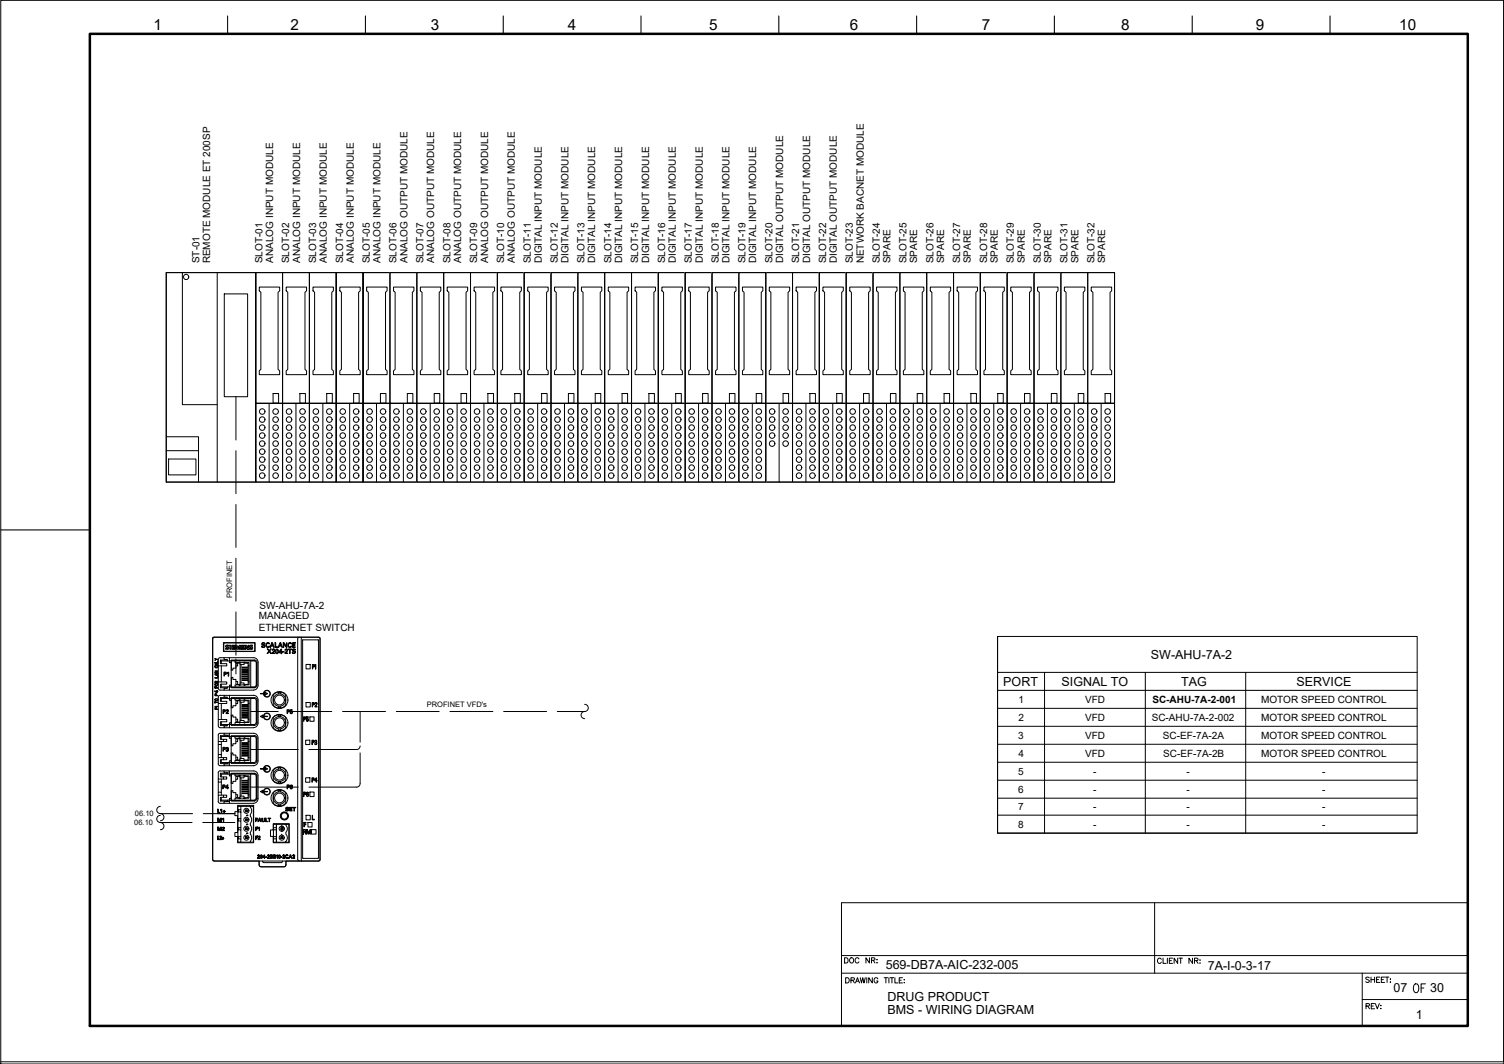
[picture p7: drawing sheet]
<svg xmlns="http://www.w3.org/2000/svg" width="420mm" height="297mm" viewBox="0 0 420 297" stroke-linecap="round" stroke-linejoin="round" font-family="sans-serif">
<defs><g id="words">
<text font-size="5.7" x="394.1" y="278.3">OF</text>
<text font-size="4.4" x="380.6" y="282.9">REV:</text>
<g font-size="4.3">
<text x="42.9" y="8.4">1</text>
<text x="81.2" y="8.4">2</text>
<text x="120.4" y="8.4">3</text>
<text x="158.6" y="8.4">4</text>
<text x="198.1" y="8.4">5</text>
<text x="237.4" y="8.4">6</text>
<text x="274.3" y="8.4">7</text>
<text x="313.2" y="8.4">8</text>
<text x="350.8" y="8.4">9</text>
<text x="390.9" y="8.4">10</text>
</g>
<g font-size="3.5">
<text x="321.5" y="183.9">SW-AHU-7A-2</text>
<text x="280.3" y="191.5">PORT</text>
<text x="296.6" y="191.5">SIGNAL TO</text>
<text x="330" y="191.5">TAG</text>
<text x="362.2" y="191.5">SERVICE</text>
<text x="247.4" y="270.6">569-DB7A-AIC-232-005</text>
<text x="337.4" y="270.8">7A-I-0-3-17</text>
<text x="247.9" y="279.5">DRUG PRODUCT</text>
<text x="389.3" y="277">07</text>
<text x="399.5" y="277">30</text>
<text x="247.9" y="283.1">BMS - WIRING DIAGRAM</text>
<text x="395.5" y="284.4">1</text>
</g>
<g font-size="2.8">
<text x="55.7" y="73.5" transform="rotate(-90 55.7 73.5)">ST-01</text>
<text x="58.8" y="73.6" transform="rotate(-90 58.8 73.6)">REMOTE MODULE ET 200SP</text>
<text x="73.3" y="73.5" transform="rotate(-90 73.3 73.5)">SLOT-01</text>
<text x="76.3" y="73.3" transform="rotate(-90 76.3 73.3)">ANALOG INPUT MODULE</text>
<text x="80.8" y="73.5" transform="rotate(-90 80.8 73.5)">SLOT-02</text>
<text x="83.8" y="73.3" transform="rotate(-90 83.8 73.3)">ANALOG INPUT MODULE</text>
<text x="88.3" y="73.5" transform="rotate(-90 88.3 73.5)">SLOT-03</text>
<text x="91.3" y="73.3" transform="rotate(-90 91.3 73.3)">ANALOG INPUT MODULE</text>
<text x="95.8" y="73.5" transform="rotate(-90 95.8 73.5)">SLOT-04</text>
<text x="98.8" y="73.3" transform="rotate(-90 98.8 73.3)">ANALOG INPUT MODULE</text>
<text x="103.3" y="73.5" transform="rotate(-90 103.3 73.5)">SLOT-05</text>
<text x="106.3" y="73.3" transform="rotate(-90 106.3 73.3)">ANALOG INPUT MODULE</text>
<text x="110.8" y="73.5" transform="rotate(-90 110.8 73.5)">SLOT-06</text>
<text x="113.8" y="73.3" transform="rotate(-90 113.8 73.3)">ANALOG OUTPUT MODULE</text>
<text x="118.3" y="73.5" transform="rotate(-90 118.3 73.5)">SLOT-07</text>
<text x="121.3" y="73.3" transform="rotate(-90 121.3 73.3)">ANALOG OUTPUT MODULE</text>
<text x="125.8" y="73.5" transform="rotate(-90 125.8 73.5)">SLOT-08</text>
<text x="128.8" y="73.3" transform="rotate(-90 128.8 73.3)">ANALOG OUTPUT MODULE</text>
<text x="133.3" y="73.5" transform="rotate(-90 133.3 73.5)">SLOT-09</text>
<text x="136.3" y="73.3" transform="rotate(-90 136.3 73.3)">ANALOG OUTPUT MODULE</text>
<text x="140.8" y="73.5" transform="rotate(-90 140.8 73.5)">SLOT-10</text>
<text x="143.8" y="73.3" transform="rotate(-90 143.8 73.3)">ANALOG OUTPUT MODULE</text>
<text x="148.3" y="73.5" transform="rotate(-90 148.3 73.5)">SLOT-11</text>
<text x="151.3" y="73.6" transform="rotate(-90 151.3 73.6)">DIGITAL INPUT MODULE</text>
<text x="155.8" y="73.5" transform="rotate(-90 155.8 73.5)">SLOT-12</text>
<text x="158.8" y="73.6" transform="rotate(-90 158.8 73.6)">DIGITAL INPUT MODULE</text>
<text x="163.3" y="73.5" transform="rotate(-90 163.3 73.5)">SLOT-13</text>
<text x="166.3" y="73.6" transform="rotate(-90 166.3 73.6)">DIGITAL INPUT MODULE</text>
<text x="170.8" y="73.5" transform="rotate(-90 170.8 73.5)">SLOT-14</text>
<text x="173.8" y="73.6" transform="rotate(-90 173.8 73.6)">DIGITAL INPUT MODULE</text>
<text x="178.3" y="73.5" transform="rotate(-90 178.3 73.5)">SLOT-15</text>
<text x="181.3" y="73.6" transform="rotate(-90 181.3 73.6)">DIGITAL INPUT MODULE</text>
<text x="185.8" y="73.5" transform="rotate(-90 185.8 73.5)">SLOT-16</text>
<text x="188.8" y="73.6" transform="rotate(-90 188.8 73.6)">DIGITAL INPUT MODULE</text>
<text x="193.3" y="73.5" transform="rotate(-90 193.3 73.5)">SLOT-17</text>
<text x="196.3" y="73.6" transform="rotate(-90 196.3 73.6)">DIGITAL INPUT MODULE</text>
<text x="200.8" y="73.5" transform="rotate(-90 200.8 73.5)">SLOT-18</text>
<text x="203.8" y="73.6" transform="rotate(-90 203.8 73.6)">DIGITAL INPUT MODULE</text>
<text x="208.3" y="73.5" transform="rotate(-90 208.3 73.5)">SLOT-19</text>
<text x="211.3" y="73.6" transform="rotate(-90 211.3 73.6)">DIGITAL INPUT MODULE</text>
<text x="215.8" y="73.5" transform="rotate(-90 215.8 73.5)">SLOT-20</text>
<text x="218.8" y="73.6" transform="rotate(-90 218.8 73.6)">DIGITAL OUTPUT MODULE</text>
<text x="223.3" y="73.5" transform="rotate(-90 223.3 73.5)">SLOT-21</text>
<text x="226.3" y="73.6" transform="rotate(-90 226.3 73.6)">DIGITAL OUTPUT MODULE</text>
<text x="230.8" y="73.5" transform="rotate(-90 230.8 73.5)">SLOT-22</text>
<text x="233.8" y="73.6" transform="rotate(-90 233.8 73.6)">DIGITAL OUTPUT MODULE</text>
<text x="238.3" y="73.5" transform="rotate(-90 238.3 73.5)">SLOT-23</text>
<text x="241.3" y="73.6" transform="rotate(-90 241.3 73.6)">NETWORK BACNET MODULE</text>
<text x="245.8" y="73.5" transform="rotate(-90 245.8 73.5)">SLOT-24</text>
<text x="248.8" y="73.5" transform="rotate(-90 248.8 73.5)">SPARE</text>
<text x="253.3" y="73.5" transform="rotate(-90 253.3 73.5)">SLOT-25</text>
<text x="256.3" y="73.5" transform="rotate(-90 256.3 73.5)">SPARE</text>
<text x="260.8" y="73.5" transform="rotate(-90 260.8 73.5)">SLOT-26</text>
<text x="263.8" y="73.5" transform="rotate(-90 263.8 73.5)">SPARE</text>
<text x="268.3" y="73.5" transform="rotate(-90 268.3 73.5)">SLOT-27</text>
<text x="271.3" y="73.5" transform="rotate(-90 271.3 73.5)">SPARE</text>
<text x="275.8" y="73.5" transform="rotate(-90 275.8 73.5)">SLOT-28</text>
<text x="278.8" y="73.5" transform="rotate(-90 278.8 73.5)">SPARE</text>
<text x="283.3" y="73.5" transform="rotate(-90 283.3 73.5)">SLOT-29</text>
<text x="286.3" y="73.5" transform="rotate(-90 286.3 73.5)">SPARE</text>
<text x="290.7" y="73.5" transform="rotate(-90 290.7 73.5)">SLOT-30</text>
<text x="293.8" y="73.5" transform="rotate(-90 293.8 73.5)">SPARE</text>
<text x="298.2" y="73.5" transform="rotate(-90 298.2 73.5)">SLOT-31</text>
<text x="301.2" y="73.5" transform="rotate(-90 301.2 73.5)">SPARE</text>
<text x="305.7" y="73.5" transform="rotate(-90 305.7 73.5)">SLOT-32</text>
<text x="308.7" y="73.5" transform="rotate(-90 308.7 73.5)">SPARE</text>
<text x="72.3" y="172.9">MANAGED</text>
<text x="72.5" y="170.1">SW-AHU-7A-2</text>
<text x="72.3" y="176.1">ETHERNET SWITCH</text>
<text x="284.6" y="196.2">1</text>
<text x="303.1" y="196.2">VFD</text>
<text x="321.9" y="196.2">SC-AHU-7A-2-001</text>
<text x="352.3" y="196.2">MOTOR SPEED CONTROL</text>
<text x="284.5" y="201.3">2</text>
<text x="303.1" y="201.3">VFD</text>
<text x="321.8" y="201.3">SC-AHU-7A-2-002</text>
<text x="352.3" y="201.3">MOTOR SPEED CONTROL</text>
<text x="284.5" y="206.3">3</text>
<text x="303.1" y="206.3">VFD</text>
<text x="324.9" y="206.3">SC-EF-7A-2A</text>
<text x="352.3" y="206.3">MOTOR SPEED CONTROL</text>
<text x="284.5" y="211.3">4</text>
<text x="303.1" y="211.3">VFD</text>
<text x="325" y="211.3">SC-EF-7A-2B</text>
<text x="352.3" y="211.3">MOTOR SPEED CONTROL</text>
<text x="284.5" y="216.3">5</text>
<text x="284.5" y="221.3">6</text>
<text x="305.4" y="221.3">-</text>
<text x="305.4" y="216.3">-</text>
<text x="331.4" y="221.3">-</text>
<text x="331.4" y="216.3">-</text>
<text x="369.4" y="221.3">-</text>
<text x="369.4" y="216.3">-</text>
<text x="284.5" y="226">7</text>
<text x="305.4" y="226">-</text>
<text x="331.4" y="226">-</text>
<text x="369.4" y="226">-</text>
<text x="284.5" y="231.1">8</text>
<text x="305.4" y="231.1">-</text>
<text x="331.4" y="231.1">-</text>
<text x="369.4" y="231.1">-</text>
</g>
<g font-size="2.1">
<text x="64.9" y="166.9" transform="rotate(-90 64.9 166.9)">PROFINET</text>
<text x="119.2" y="197.2">PROFINET VFD's</text>
<text x="37.7" y="227.7">06.10</text>
<text x="37.5" y="230.2">06.10</text>
</g>
</g></defs>
<!-- layer: PDF_EI-CTRL -->
<g fill="#fff" stroke="#fff" stroke-width=".28">
<path d="M72.4 240.4h7.5v1.1z"/>
<path d="M59.7 177.9l29.6 .1z"/>
<path d="M86.4 76.1v58.5h7.5zM86.4 76.1h7.5v58.5z"/>
<path d="M93.9 76.1v58.5h7.5zM93.9 76.1h7.5v58.5z"/>
<path d="M78.9 76.1v58.5h7.5zM78.9 76.1h7.5v58.5z"/>
<path d="M101.4 76.1v58.5h7.5zM101.4 76.1h7.5v58.5z"/>
<path d="M71.4 76.1v58.5h7.5zM71.4 76.1h7.5v58.5z"/>
<path d="M72.5 241.8l7.4-.3-.2 .3zM72.5 241.8l6.9 .2 .3-.2zM72.5 241.8l6.9 .2h-6.5z"/>
<path d="M72.4 240.4v1.1h7.5zM72.4 241.5h7.5l-7.4 .3z"/>
<path d="M79.9 240.4l9.4-.1zM72.4 240.4l16.9-.1zM59.7 240.4l29.6-.1z"/>
<path d="M59.4 240.1l.1 .2h29.8zM59.5 240.3h29.8z"/>
<path d="M59.4 240.1h30l-.1 .2zM59.4 178.1v62h30zM59.4 178.1h30v62zM59.4 178.1h30l-.1-.1z"/>
<path d="M59.5 178h29.8zM59.5 178h29.8l-29.9 .1z"/>
<path d="M108.9 76.1v58.5h7.5zM108.9 76.1h7.5v58.5z"/>
<path d="M116.5 76.1v58.5h7.5zM116.5 76.1h7.5v58.5z"/>
<path d="M124 76.1v58.5h7.4zM124 76.1h7.4v58.5z"/>
<path d="M131.4 76.1v58.5h7.6zM131.4 76.1h7.6v58.5z"/>
<path d="M139 76.1v58.5h7.5zM139 76.1h7.5v58.5z"/>
<path d="M146.5 76.1v58.5h7.4zM146.5 76.1h7.4v58.5z"/>
<path d="M153.9 76.1v58.5h7.5zM153.9 76.1h7.5v58.5z"/>
<path d="M161.4 76.1v58.5h7.5zM161.4 76.1h7.5v58.5z"/>
<path d="M168.9 76.1v58.5h7.5zM168.9 76.1h7.5v58.5z"/>
<path d="M176.4 76.1v58.5h7.5zM176.4 76.1h7.5v58.5z"/>
<path d="M213.9 76.1v58.5h7.5zM213.9 76.1h7.5v58.5z"/>
<path d="M183.9 76.1v58.5h7.5zM183.9 76.1h7.5v58.5z"/>
<path d="M191.4 76.1v58.5h7.5zM191.4 76.1h7.5v58.5z"/>
<path d="M198.9 76.1v58.5h7.5zM198.9 76.1h7.5v58.5z"/>
<path d="M206.4 76.1v58.5h7.5zM206.4 76.1h7.5v58.5z"/>
<path d="M221.4 76.1v58.5h7.5zM221.4 76.1h7.5v58.5z"/>
<path d="M228.9 76.1v58.5h7.5zM228.9 76.1h7.5v58.5z"/>
<path d="M236.4 76.1v58.5h7.5zM236.4 76.1h7.5v58.5z"/>
<path d="M243.9 76.1v58.5h7.5zM243.9 76.1h7.5v58.5z"/>
<path d="M251.4 76.1v58.5h7.5zM251.4 76.1h7.5v58.5z"/>
<path d="M258.9 76.1v58.5h7.5zM258.9 76.1h7.5v58.5z"/>
<path d="M266.4 76.1v58.5h7.5zM266.4 76.1h7.5v58.5z"/>
<path d="M273.9 76.1v58.5h7.5zM273.9 76.1h7.5v58.5z"/>
<path d="M281.4 76.1v58.5h7.5zM281.4 76.1h7.5v58.5z"/>
<path d="M288.9 76.1v58.5h7.5zM288.9 76.1h7.5v58.5z"/>
<path d="M296.4 76.1v58.5h7.5zM296.4 76.1h7.5v58.5z"/>
<path d="M303.9 76.1v58.5h7.5zM303.9 76.1h7.5v58.5z"/>
</g>
<!-- layer: PDF_I_DATA -->
<path d="M46.4 76.1v58.5h25zM46.4 76.1h25v58.5z" fill="#fff" stroke="#fff" stroke-width=".28"/>
<!-- layer: PDF_EI-CTRL -->
<path d="M71.4 76.1h37.5" fill="none" stroke="#fff" stroke-width=".28"/>
<g fill="none" stroke="#000" stroke-width=".28">
<path d="M50.9 76.1v36.9h9.8M60.7 76.1v58.5M71.4 76.1h7.5v58.5h-7.5zM71.4 76.1h7.5v36.5h-7.5h7.5v22h-7.5zM78.9 76.1h7.5v58.5h-7.5zM78.9 76.1h7.5v36.5h-7.5h7.5v22h-7.5zM86.4 76.1h7.5v58.5h-7.5zM86.4 76.1h7.5v36.5h-7.5h7.5v22h-7.5zM93.9 76.1h7.5v58.5h-7.5zM93.9 76.1h7.5v36.5h-7.5h7.5v22h-7.5zM101.4 76.1h7.5v58.5h-7.5zM101.4 76.1h7.5v36.5h-7.5h7.5v22h-7.5z"/>
<path d="M108.9 76.1h7.5v58.5h-7.5zM108.9 76.1h7.5v36.5h-7.5h7.5v22h-7.5zM116.5 76.1h7.5v58.5h-7.5zM116.5 76.1h7.5v36.5h-7.5h7.5v22h-7.5zM124 76.1h7.4v58.5h-7.4zM124 76.1h7.4v36.5h-7.4h7.4v22h-7.4zM131.4 76.1h7.6v58.5h-7.6zM131.4 76.1h7.6v36.5h-7.6h7.6v22h-7.6zM139 76.1h7.5v58.5h-7.5zM139 76.1h7.5v36.5h-7.5h7.5v22h-7.5zM146.5 76.1h7.4v58.5h-7.4zM146.5 76.1h7.4v36.5h-7.4h7.4v22h-7.4z"/>
<path d="M153.9 76.1h7.5v58.5h-7.5zM153.9 76.1h7.5v36.5h-7.5h7.5v22h-7.5zM161.4 76.1h7.5v58.5h-7.5zM161.4 76.1h7.5v36.5h-7.5h7.5v22h-7.5zM168.9 76.1h7.5v58.5h-7.5zM168.9 76.1h7.5v36.5h-7.5h7.5v22h-7.5zM176.4 76.1h7.5v58.5h-7.5zM176.4 76.1h7.5v36.5h-7.5h7.5v22h-7.5zM183.9 76.1h7.5v58.5h-7.5zM183.9 76.1h7.5v36.5h-7.5h7.5v22h-7.5zM191.4 76.1h7.5v58.5h-7.5zM191.4 76.1h7.5v36.5h-7.5h7.5v22h-7.5z"/>
<path d="M198.9 76.1h7.5v58.5h-7.5zM198.9 76.1h7.5v36.5h-7.5h7.5v22h-7.5zM206.4 76.1h7.5v58.5h-7.5zM206.4 76.1h7.5v36.5h-7.5h7.5v22h-7.5zM213.9 76.1h7.5v58.5h-7.5zM213.9 76.1h7.5v36.5h-7.5h7.5v22h-7.5zM221.4 76.1h7.5v58.5h-7.5zM221.4 76.1h7.5v36.5h-7.5h7.5v22h-7.5zM228.9 76.1h7.5v58.5h-7.5zM228.9 76.1h7.5v36.5h-7.5h7.5v22h-7.5zM236.4 76.1h7.5v58.5h-7.5zM236.4 76.1h7.5v36.5h-7.5h7.5v22h-7.5z"/>
<path d="M243.9 76.1h7.5v58.5h-7.5zM243.9 76.1h7.5v36.5h-7.5h7.5v22h-7.5zM251.4 76.1h7.5v58.5h-7.5zM251.4 76.1h7.5v36.5h-7.5h7.5v22h-7.5zM258.9 76.1h7.5v58.5h-7.5zM258.9 76.1h7.5v36.5h-7.5h7.5v22h-7.5zM266.4 76.1h7.5v58.5h-7.5zM266.4 76.1h7.5v36.5h-7.5h7.5v22h-7.5zM273.9 76.1h7.5v58.5h-7.5zM273.9 76.1h7.5v36.5h-7.5h7.5v22h-7.5zM281.4 76.1h7.5v58.5h-7.5zM281.4 76.1h7.5v36.5h-7.5h7.5v22h-7.5z"/>
<path d="M288.9 76.1h7.5v58.5h-7.5zM288.9 76.1h7.5v36.5h-7.5h7.5v22h-7.5zM296.4 76.1h7.5v58.5h-7.5zM296.4 76.1h7.5v36.5h-7.5h7.5v22h-7.5zM303.9 76.1h7.5v58.5h-7.5zM303.9 76.1h7.5v36.5h-7.5h7.5v22h-7.5zM62.7 82h6.5v28.8h-6.5zM72.4 80.1h5.7v1.1l-.4 .4v21.5l.4 .4v1.1h-5.7v-1.1l.5-.4v-21.5l-.5-.4zM79.9 80.1h5.7v1.1l-.4 .4v21.5l.4 .4v1.1h-5.7v-1.1l.5-.4v-21.5l-.5-.4zM87.4 80.1h5.7v1.1l-.4 .4v21.5l.4 .4v1.1h-5.7v-1.1l.5-.4v-21.5l-.5-.4zM94.9 80.1h5.7v1.1l-.4 .4v21.5l.4 .4v1.1h-5.7v-1.1l.5-.4v-21.5l-.5-.4zM102.4 80.1h5.7v1.1l-.4 .4v21.5l.4 .4v1.1h-5.7v-1.1l.5-.4v-21.5l-.5-.4z"/>
<path d="M109.9 80.1h5.7v1.1l-.4 .4v21.5l.4 .4v1.1h-5.7v-1.1l.5-.4v-21.5l-.5-.4zM117.4 80.1h5.7v1.1l-.4 .4v21.5l.4 .4v1.1h-5.7v-1.1l.5-.4v-21.5l-.5-.4zM124.9 80.1h5.7v1.1l-.4 .4v21.5l.4 .4v1.1h-5.7v-1.1l.5-.4v-21.5l-.5-.4zM132.4 80.1h5.8v1.1l-.5 .4v21.5l.5 .4v1.1h-5.8v-1.1l.5-.4v-21.5l-.5-.4zM139.9 80.1h5.7v1.1l-.4 .4v21.5l.4 .4v1.1h-5.7v-1.1l.5-.4v-21.5l-.5-.4zM147.4 80.1h5.7v1.1l-.4 .4v21.5l.4 .4v1.1h-5.7v-1.1l.5-.4v-21.5l-.5-.4zM154.9 80.1h5.7v1.1l-.4 .4v21.5l.4 .4v1.1h-5.7v-1.1l.5-.4v-21.5l-.5-.4zM162.4 80.1h5.7v1.1l-.4 .4v21.5l.4 .4v1.1h-5.7v-1.1l.5-.4v-21.5l-.5-.4zM169.9 80.1h5.7v1.1l-.4 .4v21.5l.4 .4v1.1h-5.7v-1.1l.5-.4v-21.5l-.5-.4zM177.4 80.1h5.7v1.1l-.4 .4v21.5l.4 .4v1.1h-5.7v-1.1l.5-.4v-21.5l-.5-.4zM184.9 80.1h5.7v1.1l-.4 .4v21.5l.4 .4v1.1h-5.7v-1.1l.5-.4v-21.5l-.5-.4zM192.4 80.1h5.7v1.1l-.4 .4v21.5l.4 .4v1.1h-5.7v-1.1l.5-.4v-21.5l-.5-.4z"/>
<path d="M199.9 80.1h5.7v1.1l-.4 .4v21.5l.4 .4v1.1h-5.7v-1.1l.5-.4v-21.5l-.5-.4zM207.4 80.1h5.7v1.1l-.4 .4v21.5l.4 .4v1.1h-5.7v-1.1l.5-.4v-21.5l-.5-.4zM214.9 80.1h5.7v1.1l-.4 .4v21.5l.4 .4v1.1h-5.7v-1.1l.4-.4v-21.5l-.4-.4zM222.4 80.1h5.7v1.1l-.5 .4v21.5l.5 .4v1.1h-5.7v-1.1l.4-.4v-21.5l-.4-.4zM229.9 80.1h5.7v1.1l-.5 .4v21.5l.5 .4v1.1h-5.7v-1.1l.5-.4v-21.5l-.5-.4zM237.4 80.1h5.7v1.1l-.4 .4v21.5l.4 .4v1.1h-5.7v-1.1l.4-.4v-21.5l-.4-.4zM244.9 80.1h5.7v1.1l-.5 .4v21.5l.5 .4v1.1h-5.7v-1.1l.4-.4v-21.5l-.4-.4zM252.4 80.1h5.7v1.1l-.5 .4v21.5l.5 .4v1.1h-5.7v-1.1l.4-.4v-21.5l-.4-.4zM259.9 80.1h5.7v1.1l-.5 .4v21.5l.5 .4v1.1h-5.7v-1.1l.4-.4v-21.5l-.4-.4zM267.4 80.1h5.7v1.1l-.5 .4v21.5l.5 .4v1.1h-5.7v-1.1l.4-.4v-21.5l-.4-.4zM274.9 80.1h5.7v1.1l-.5 .4v21.5l.5 .4v1.1h-5.7v-1.1l.4-.4v-21.5l-.4-.4zM282.4 80.1h5.7v1.1l-.5 .4v21.5l.5 .4v1.1h-5.7v-1.1l.4-.4v-21.5l-.4-.4z"/>
<path d="M289.9 80.1h5.7v1.1l-.5 .4v21.5l.5 .4v1.1h-5.7v-1.1l.4-.4v-21.5l-.4-.4zM297.3 80.1h5.8v1.1l-.5 .4v21.5l.5 .4v1.1h-5.8v-1.1l.5-.4v-21.5l-.5-.4zM304.8 80.1h5.8v1.1l-.5 .4v21.5l.5 .4v1.1h-5.8v-1.1l.5-.4v-21.5l-.5-.4zM75.2 112.6v22M76.3 109.9h1.5v2.7h-1.5zM82.7 112.6v22M83.8 109.9h1.5v2.7h-1.5zM90.2 112.6v22M91.3 109.9h1.5v2.7h-1.5zM97.7 112.6v22M98.8 109.9h1.5v2.7h-1.5zM105.2 112.6v22"/>
<path d="M106.3 109.9h1.5v2.7h-1.5zM112.7 112.6v22M113.8 109.9h1.5v2.7h-1.5zM120.2 112.6v22M121.3 109.9h1.6v2.7h-1.6zM127.7 112.6v22M128.8 109.9h1.5v2.7h-1.5zM135.2 112.6v22M136.3 109.9h1.6v2.7h-1.6zM142.7 112.6v22M143.8 109.9h1.6v2.7h-1.6zM150.2 112.6v22"/>
<path d="M151.3 109.9h1.5v2.7h-1.5zM157.7 112.6v22M158.8 109.9h1.5v2.7h-1.5zM165.2 112.6v22M166.3 109.9h1.5v2.7h-1.5zM172.7 112.6v22M173.8 109.9h1.5v2.7h-1.5zM180.2 112.6v22M181.3 109.9h1.5v2.7h-1.5zM187.7 112.6v22M188.8 109.9h1.5v2.7h-1.5zM195.2 112.6v22"/>
<path d="M196.3 109.9h1.5v2.7h-1.5zM202.7 112.6v22M203.8 109.9h1.5v2.7h-1.5zM210.2 112.6v22M211.3 109.9h1.5v2.7h-1.5zM217.7 112.6v22M218.8 109.9h1.5v2.7h-1.5zM225.1 112.6v22M226.3 109.9h1.5v2.7h-1.5zM232.6 112.6v22M233.7 109.9h1.6v2.7h-1.6zM240.1 112.6v22"/>
<path d="M241.2 109.9h1.6v2.7h-1.6zM247.7 112.6v22M248.8 109.9h1.5v2.7h-1.5zM255.1 112.6v22M256.2 109.9h1.6v2.7h-1.6zM262.6 112.6v22M263.7 109.9h1.6v2.7h-1.6zM270.1 112.6v22M271.2 109.9h1.6v2.7h-1.6zM277.6 112.6v22M278.7 109.9h1.6v2.7h-1.6zM285.1 112.6v22"/>
<path d="M286.2 109.9h1.6v2.7h-1.6zM292.6 112.6v22M293.7 109.9h1.6v2.7h-1.6zM300.1 112.6v22M301.2 109.9h1.6v2.7h-1.6zM307.6 112.6v22M308.7 109.9h1.6v2.7h-1.6zM46.4 121.9h9.1v12.7M46.4 125.8h9.1M47.1 128.2h7.6v4.4h-7.6zM59.5 178h29.8v62.3l-9.4 .1v1.1l-.2 .3-.3 .2h-6.5l-.4-.2-.1-.3v-1.1h-12.7l-.3-.3zM62.4 179.4h8.9v2.5h-8.9z"/>
<path d="M62.5 179.5h8.7v2.3h-8.7zM73.2 179.5a.48 .48 0 0 1 .5-.1 .48 .48 0 0 1 .3 .4l-.4-.3-.3 .1v.3l.6 .2a.46 .46 0 0 1-.2 .7 .46 .46 0 0 1-.6-.5h.2a.28 .28 0 0 0 .3 .3 .28 .28 0 0 0 .2-.4l-.6-.2zM74.4 179.6a.48 .48 0 0 1 .5-.2 .48 .48 0 0 1 .4 .4 .44 .44 0 0 0-.4-.3 .44 .44 0 0 0-.4 .4 .48 .48 0 0 0 .1 .6 .48 .48 0 0 0 .7-.1 .6 .6 0 0 1-1 .2 .6 .6 0 0 1 .1-1zM75.9 179.4h.2l.5 1.3-.3-.3h-.6l-.1 .3h-.2zM76 179.6l.2 .6h-.4zM76.8 179.4h.2v1.2h.6v.1h-.8zM78.2 179.4h.2l.5 1.3-.3-.3h-.6l-.3 .3zM78.3 179.6l.2 .6h-.4zM79.1 179.4h.3l.6 1.1v-1.1h.2v1.3h-.3l-.6-1.1v1.1h-.2zM80.6 179.6a.49 .49 0 0 1 .5-.2 .49 .49 0 0 1 .3 .4 .46 .46 0 0 0-.7 0 .46 .46 0 0 0-.1 .6 .46 .46 0 0 0 .6 .1l.2-.1a.61 .61 0 0 1-.9 .2 .61 .61 0 0 1 .1-1zM81.7 179.4h.8l-.6 .2v.4h.6v.1h-.6v.5h.6v.1h-.8zM83.7 177.9l-.4 .1-.1 .4v61.5"/>
<path d="M84.2 177.9h4.7l.5 .5v61.5l-.5 .5h-4.7v-.2zM84.3 177.9h-24.4l-.4 .2-.1 61.8M84.6 178.6l-.1 60.9M84.6 178.6h4.3M88.9 178.6l.1 60.9M60 192.9l.7-.1 .2 .2h-.2l-.1 .4zM60 183.8l.9 .3-.9 .3 .4-.3zM60 184.9h.8l.1-.4v.5zM60 185.2h.9l-.8 .5h.8h-.9l.7-.5zM60 187.3h.9l-.8 .5 .8 .1h-.9l.7-.5zM60 188.3l.9-.3-.2 .2 .2 .4zM60 189.2h.8l.1-.4v.5z"/>
<path d="M60 191.5l.1 .5h.3l.1-.4v.4l.4 .1h-.9zM60 195.8l.1 .2 .8 .1h-.8l-.1 .2zM60 197.2l.9 .1-.7 .1zM60.1 186l.6-.1 .2 .4-.7 .1zM60.1 188.3l.5-.1v.3zM60.1 190.2l.8-.1-.4 .3v.2l.4 .1h-.9zM60.1 193.7h.3l.1 .4 .4 .1h-.9zM60.1 197.6h.3l.1 .4 .4 .1h-.9zM60.1 190.3h.3v.3h-.3zM60.1 193.8h.3v.3h-.3zM60.1 197.6h.3v.4h-.3zM60.1 193h.5v.3z"/>
<path d="M60.2 186h.5v.3l-.5 .1zM60.2 191l.5-.1v.3l-.5 .1zM60.2 195.2h.5l.1 .2-.6 .2zM61 185.9v4.5h.8v-4.5M61 190.4v1.8l.5 .4M61 194.6v1.8M61.5 194.1l-.5 .5M61.5 194.1h1.1M61.5 192.7h1.1M61.6 184.3l.2 .2h1.7M61.6 194.8l.2 .2h1.7M61.8 196.4v4.5"/>
<path d="M61.8 190.4h1.6v.6h-1.8v1h1.9M61.8 191v.8l-.2 .2M61.8 191.8h1.7M61.8 184.5v.8M61.8 195v.8M62.3 198.1h.4a.3 .3 0 0 1 .3 .3 .3 .3 0 0 1-.3 .3h-.3v.5h-.1zM62.4 198.2l.4 .1v.2l-.4 .1zM62.5 187.6h.5a.3 .3 0 0 1 .3 .3 .3 .3 0 0 1-.3 .3h-.3v.5h-.2zM62.6 183.6h-1.1l-.4 .3-.1 2h2.4v-.6h-1.8v-1h1.9M62.7 187.7l.4 .1v.3h-.4zM63.2 180.2l-.2 .3 .2 .2M63.2 198.2a.34 .34 0 0 1 .5 0 .34 .34 0 0 1 0 .5l-.4 .4 .5 .1h-.7l.5-.7-.1-.2-.4 .1z"/>
<path d="M63.4 180.5l.4 .2a.4 .4 0 0 1-.2 .6 .4 .4 0 0 1-.5-.3h.5l-.4-.3M63.5 180.3l-.1 .1M63.5 194.8h-1.9v1h1.8v.6h-2.4v4.5M63.5 187.8l.4-.2v1.1h-.1v-.9l-.3 .2zM63.8 180.2v.1h-.3M63.8 180.1l-.6 .1M64.1 183.6h-1.5v.5h.9v.4h.6M64.1 191.8h-.6v.4h-.9v.5h1.5M64.1 194.1h-1.5v.5h.9v.4h.6M64.1 195h.1M64.1 184.4v.1M64.1 191.8h.1"/>
<path d="M64.1 191.8h.5M64.2 180.1h.3v1.2h-.3zM64.6 184.5h6.5v-.2h-6.5v.7h-.4l-.1-1.4h6.8a1.24 1.24 0 0 1 1.2 1.2M64.6 191.8h6.5v.2h-6.5v-.7h-.4l-.1 1.4h6.8M64.6 199.8v2.5M64.6 189.3v2.5M64.6 189.1h.5v.6h.8v1.4h1l.2 .2M64.6 199.6h.5v.6h.8v1.4h1l.2 .2M64.6 195h-.5M64.6 184.4l-.5 .1M64.6 184.9v6.5M64.6 195.4v6.5"/>
<path d="M64.6 195v2.4M64.6 184.5v2.4M64.8 180.1h.8v.2h-.5v.3h.4v.2h-.4v.3h.5v.2h-.8zM65.7 184.5v.5h3.9v6.2h-3.9v.6M65.7 195v.5h3.9v6.2h-3.9v.6M65.8 180.1h.4l.3 .7 .3-.7h.4v1.2h-.3v-.7l-.3 .7h-.2l-.4-.7v.7h-.2zM65.9 190.3h.5v.8M66.4 185.1v.8h-.5M66.4 195.6v.8h-.5M66.9 195.6h.2M66.9 185.1h.2M66.9 191.1h.2"/>
<path d="M67.1 195.5v.5h1.1v-.5M67.1 191.2v-.5h1.1v.5M67.1 185v.5h1.1v-.5M67.1 184.9h-.2v.2h-1v1.4h-.8v.6h-.5M67.1 195.4h-.2v.2h-1v1.4h-.8v.6h-.5M67.1 185.5v5.2M67.1 196v5.2M67.3 185.5v5.2M67.3 196v5.2M67.5 180.1h.8v.2h-.5v.3h.4v.2h-.4v.3h.5v.2h-.8zM68.2 184.9l.1 .2h1v.8h.3M68.2 195.4l.1 .2h1v.8h.3"/>
<path d="M68.5 180.1h.4l.4 .8v-.8h.3v1.2h-.4l-.5-.8v.8h-.2zM69.3 188.3h-1.7v.1h1.7M69.3 186.7h-1.7v.2h1.7M69.3 199.8h-1.7v.1h1.7M69.3 196.7h-1.7v.2h1.7M69.3 199.3h-1.7v.1h1.7M69.3 189.3h-1.7v.1h1.7M69.3 187.8h-1.7v.1h1.7M69.3 197.2h-1.7v.2h1.7M69.3 187.2h-1.7v.2h1.7M69.3 198.8h-1.7v.1h1.7M69.3 188.8h-1.7v.1h1.7"/>
<path d="M69.3 189.8h-1.7v.2h1.7M69.3 186.2h-1.7v.2h1.7M69.3 198.3h-1.7v.1h1.7M69.3 197.7h-1.7v.2h1.7M69.3 185.9v4.4M69.3 196.4v4.4M69.6 190.3h-.3v.8h-1l-.1 .2M69.9 180.2l-.2 .3 .2 .2M70 184.5v7.3M70 195v7.3M70.2 180.3l-.2 .1 .4 .3M70.4 180.7a.4 .4 0 0 1-.1 .6 .4 .4 0 0 1-.6-.3h.6l-.4-.3"/>
<path d="M70.5 180.2v.1h-.3M70.5 180.1l-.6 .1M70.8 194.1a1.24 1.24 0 0 1 1.3 1.2M70.9 194.1h-6.8l.1 1.4h.4v-.7h6.5v.2h-6.5M71.1 194.7a.75 .75 0 0 1 .7 .8M71.1 184.2a.75 .75 0 0 1 .7 .8M71.1 195l.5 .5M71.1 184.5l.5 .5M71.6 191.3l-.5 .5M71.6 195.5h.2v6.3h-.2zM71.6 185h.2v6.3h-.2zM71.8 191.3a.75 .75 0 0 1-.7 .7"/>
<path d="M72.1 191.4a1.24 1.24 0 0 1-1.3 1.2M72.1 184.9v6.5M72.1 195.4v6.5M72.7 193.6h.9a.95 .95 0 0 1 1.5-.8 .95 .95 0 0 1 0 1.7 .95 .95 0 0 1-1.5-.8zM74 199.4a.86 .86 0 0 1 1.3 .2 .86 .86 0 0 1-.5 1.2 .86 .86 0 0 1-1.1-.7h1.1l-1.1-.2zM74 193a.86 .86 0 0 1 1.3 .2 .86 .86 0 0 1-.5 1.3 .86 .86 0 0 1-1.1-.8h.4v.4l.7-.5-.7-.3v.3h-.4zM74.6 181.1l.6 .5 .4-.5h.2l-.5 .7 .5 .6h-.2l-.4-.5-.4 .5h-.2l.5-.6zM76.1 181.3a.4 .4 0 0 1 .6 0 .4 .4 0 0 1-.1 .6l-.4 .4 .6 .1h-.8l.6-.8-.1-.3-.5 .2zM76.6 193.7a2.25 2.25 0 0 1 3.2 .3v2.9a2.26 2.26 0 0 1-3.5 0v-2.9zM77.2 181.2a.61 .61 0 0 1 .6 .6 .61 .61 0 0 1-.6 .6l-.3-.5zM77.3 181.3a.54 .54 0 0 1 .3 .5 .54 .54 0 0 1-.3 .5zM77.8 197.2v.4h.6v-.4"/>
<path d="M77.8 193.7v-.4h.6v.4M78.5 181.2h.2v.9h.2l-.2 .4h-.2v-.3h-.6zM78.5 181.4v.7h-.4zM79 181.9l.4 .1zM79.7 181.3a.4 .4 0 0 1 .6 0 .4 .4 0 0 1-.1 .6l-.4 .4 .6 .1h-.8l.6-.7a.21 .21 0 0 0-.1-.4 .21 .21 0 0 0-.3 .1l-.2 .1zM80.2 198.1h.4a.3 .3 0 0 1 .3 .3 .3 .3 0 0 1-.3 .3h-.3v.5h-.1zM80.3 198.2l.4 .1v.2l-.4 .1zM80.5 181.2h1v.1h-.4v1.1h-.2v-1.1h-.4zM81.1 198.1h.6l-.5 .2v.3a.35 .35 0 0 1 .5 .1 .35 .35 0 0 1-.2 .5 .35 .35 0 0 1-.5-.2 .27 .27 0 0 0 .5 .1 .27 .27 0 0 0-.1-.4l-.4 .1zM81.7 181.3l.1-.1a.42 .42 0 0 1 .7 .3l-.3-.2-.4 .1 .6 .4a.43 .43 0 0 1-.2 .7 .43 .43 0 0 1-.6-.5h.2a.28 .28 0 0 0 .3 .3 .28 .28 0 0 0 .2-.4l-.6-.2zM85.5 185.5h1.2v1.2h-1.2zM85.5 196.1h1.2v1.3h-1.2z"/>
<path d="M87.2 196.1h.5l.1 .3-.1 .4h-.4v.6zM87.3 185.5h.5l.1 .3-.1 .4h-.4v.6zM87.3 196.2l.4 .1v.3h-.4zM87.4 185.6l.4 .1v.3h-.4zM88.1 196.2a.32 .32 0 0 1 .4 0 .32 .32 0 0 1 0 .4l-.4 .6 .5 .2h-.6l.5-.9-.2-.3-.3 .2zM88.1 185.5l.1 1.3zM61 213.3l.2 .4 1.4 .1M61 217.5v.8h.8v-.8M61 210.7h.8v.8h-.8zM61 207.8v2.9M61 211.5v1.8M61 218.3v2.9"/>
<path d="M61.5 215.2l-.5 .3v2h1.4v-.6h-.8v-1h1.9M61.5 215.2h1.1M61.6 205.4l.2 .2v.8M61.6 215.9l.2 .2v.8M61.8 211.5h.6v.6h-.8v1h1.9M61.8 201.5v.8M61.8 207.8v2.9M61.8 212.1v.8M61.8 218.3v2.9M61.8 216.1h1.7M61.8 205.6h1.7M62.2 219.1h.5a.3 .3 0 0 1 .2 .3 .3 .3 0 0 1-.2 .3h-.3v.5h-.2z"/>
<path d="M62.3 208.6h.4a.3 .3 0 0 1 .3 .3 .3 .3 0 0 1-.3 .3h-.3v.5h-.1zM62.4 219.2l.4 .1v.2l-.4 .1zM62.4 211.5h.9v.6h-.9M62.4 206.4h.9v.6h-.9M62.4 216.9h.9v.6h-.9M62.4 208.7l.4 .1v.2l-.4 .1zM62.6 204.7h-1.1l-.5 .3v2M63.2 208.7a.31 .31 0 0 1 .5 0 .31 .31 0 0 1-.1 .5 .32 .32 0 0 1 0 .5 .32 .32 0 0 1-.5-.2l.3 .1 .3-.1-.3-.3 .2-.3h-.5zM63.5 215.8v.3h1M63.5 205.4h-1.9v1h.8v.6h-1.4v.8h.8v-.8M63.5 212.9h-1.7l-.2 .2M63.5 202.5h-1.9v-1h1.8v-.6h-2.4l.1 2 .4 .2 1.1 .1"/>
<path d="M63.5 202.3h-1.7l-.2 .2M63.5 219.1h.1v.8h.2l-.2 .3-.1-.2h-.5zM63.5 219.3v.6h-.4zM64.1 215.2h-1.5v.5l1.5 .1M64.1 213.2l-1.5 .1v.5h1.5M64.1 205.3h-.6v.3h.6M64.1 204.7h-1.5v.5l.9 .1M64.1 212.9h-.6v.3M64.1 212.9h.5M64.1 205.6h.5M64.1 202.3h-.6v.4h-.9v.5h1.5M64.1 202.3h.1"/>
<path d="M64.1 202.3h.5M64.6 216.1h-.1M64.6 202.3h6.5v.2h-6.5v-.7h-.4l-.1 1.4h6.8M64.6 208v-2.4h6.5v-.2h-6.5v.7h-.5v-1.4h6.7a1.24 1.24 0 0 1 1.3 1.3v6.5a1.28 1.28 0 0 1-1.3 1.2l-6.7 .1 .1-1.4h.4v.7h6.5v-.2h-6.5v-2.5M64.6 210.2h.5v.6h.8v1.4h1l.1 .2M64.6 206v6.5M64.6 216.5v6.5M65.6 205.6v.5h4v6.2h-4v.6M65.6 216.1v.5h1.2v-.1l2.8 .1v6.2h-4v.6M65.9 211.4h.5v.8M65.9 200.8h.5v.8M66.4 216.7v.9h-.5"/>
<path d="M66.4 206.2v.9h-.5M66.9 201.6h.2M66.9 216.7h.1M66.9 212.2h.1M66.9 206.2h.1M67 216.6v.6h1.2v-.6M67 212.3v-.5h1.2v.5M67 206.1v.6h1.2v-.6M67 216.5l-.1 .2h-1v1.4h-.8v.6h-.5M67 206l-.1 .2h-1v1.4h-.8v.6h-.5M67.1 201.7v-.5h1.1v.5M67.1 206.7v5.1"/>
<path d="M67.1 217.2v5.1M67.3 206.7v5.1M67.3 217.2v5.1M68.2 216.5l.1 .2h1v.8h.3M68.2 206l.1 .2h1v.8h.3M69.3 200.3h-1.7v.2h1.7M69.3 219.4h-1.7v.1h1.7M69.3 209.9h-1.7v.1h1.7M69.3 208.9h-1.7v.1h1.7M69.3 207.9h-1.7v.1h1.7M69.3 218.4h-1.7v.1h1.7M69.3 210.4h-1.7v.2h1.7"/>
<path d="M69.3 210.9h-1.7v.2h1.7M69.3 209.4h-1.7v.1h1.7M69.3 219.9h-1.7v.1h1.7M69.3 218.9h-1.7v.1h1.7M69.3 207.4h-1.7v.1h1.7M69.3 208.4h-1.7v.1h1.7M69.3 217.9h-1.7v.1h1.7M69.3 207v4.4M69.3 217.5v4.4M69.6 200.8h-.3v.8h-1l-.1 .2M69.6 211.4h-.3v.8h-1l-.1 .2M70 205.6v7.3"/>
<path d="M70 216.1v7.3M70.8 215.2a1.27 1.27 0 0 1 1.3 1.3v6.5a1.27 1.27 0 0 1-1.3 1.3h-6.7l.1-1.4h.4v.7h6.5v-.2h-6.5v-2.5M70.8 215.2h-6.7v1.4h.5v-.7h6.5v.2h-6.5v2.4M71 215.9a.75 .75 0 0 1 .8 .7M71 205.3a.75 .75 0 0 1 .8 .8M71 216.1l.5 .5M71 205.6l.5 .5M71.5 212.4l-.5 .5M71.6 201.7l-.5 .5M71.6 216.6h.2v6.3h-.2zM71.6 206.1h.2v6.3h-.2zM71.8 212.4a.75 .75 0 0 1-.8 .7"/>
<path d="M71.8 201.7a.75 .75 0 0 1-.7 .8M72.1 201.9a1.24 1.24 0 0 1-1.3 1.2M72.7 214.6h.9a.95 .95 0 0 1 1.5-.8 .95 .95 0 0 1 0 1.7 .95 .95 0 0 1-1.5-.8zM72.7 200l.7-.4v.3h.2a.95 .95 0 0 1 1.5-.7 .95 .95 0 0 1 0 1.6 .95 .95 0 0 1-1.5-.7h-.2v.3zM74 214a.86 .86 0 0 1 1.3 .2 .86 .86 0 0 1-.5 1.3 .86 .86 0 0 1-1.1-.8h.4v.3l.7-.3-.7-.4v.3h-.4zM76.3 203.2a2.25 2.25 0 0 0 3.5 0M76.3 203.2v-2.9a2.22 2.22 0 0 1 3.5 .1v2.8M76.6 214.7a2.25 2.25 0 0 1 3.2 .3v2.9a2.26 2.26 0 0 1-3.5 0v-2.9zM77.8 200.1v-.4h.6v.4M77.8 203.5v.4h.6v-.4M77.8 218.2v.4h.6v-.4M77.8 214.7v-.4h.6v.4"/>
<path d="M80.2 219.1h.4a.3 .3 0 0 1 .3 .3 .3 .3 0 0 1-.3 .3h-.3v.5h-.1zM80.3 219.2l.4 .1v.2l-.4 .1zM81.2 219.2l.2-.1 .3 .3-.4-.1-.1 .4a.39 .39 0 0 1 .5 .2 .39 .39 0 0 1-.4 .5 .39 .39 0 0 1-.3-.6zM84.8 200.1h.5l.1 .3-.1 .4h-.4v.6zM84.9 200.3h.4v.3h-.4zM85.4 206.6h1.2v1.3h-1.2zM85.4 217.1h1.2v1.3h-1.2zM85.6 200.1h.5v.2h-.5v.4a.33 .33 0 0 1 .5 0 .33 .33 0 0 1-.1 .5 .33 .33 0 0 1-.4-.2 .28 .28 0 0 0 .4 .2 .28 .28 0 0 0 0-.5 .28 .28 0 0 0-.4 .1zM86.6 200.1h1.1v1.3h-1.1zM87.1 217.1l.6 .1 .1 .2-.1 .4h-.5v.6zM87.1 206.6l.5 .1 .2 .2-.2 .4h-.4v.6zM87.2 217.3h.4l.1 .3-.5 .1z"/>
<path d="M87.2 206.8h.4l.1 .3-.5 .1zM88 206.7a.32 .32 0 0 1 .5 .1 .32 .32 0 0 1-.1 .4l.1 .4-.2 .3h-.2l-.2-.3a.28 .28 0 0 0 .5 .1 .28 .28 0 0 0-.2-.5l.2-.1a.24 .24 0 0 0-.2-.3 .24 .24 0 0 0-.3 .1zM88.3 217.3v.6h-.3zM88.3 217.1l.1 .8h.2l-.2 .5-.1-.4h-.4zM59.4 239.9l.5 .5M60.8 233.4l.1 .9 .4 .1h-.5zM60.8 230.9h.3l.2 .8 .3-.8h.3v1h-.2v-.9l-.3 .9-.4-.9v.9h-.2zM60.8 228.4h.3l.2 .8 .3-.8h.3v1h-.2v-.9l-.3 .9-.4-.9v.9h-.2zM60.8 225.9h.2v.9l.4 .1h-.6zM61 222v-.8h.8v.8M61.4 233.5l.1-.1a.3 .3 0 0 1 .4 .2 .3 .3 0 0 1-.1 .4l-.3 .3 .4 .1h-.5l.4-.7-.1-.2-.3 .2zM61.6 226.1l.4-.2v1h-.2v-.8z"/>
<path d="M61.8 222.6v.8M62.2 231a.31 .31 0 0 1 .4 0 .31 .31 0 0 1 0 .5l-.4 .3 .5 .1h-.6l.4-.7-.1-.2-.3 .2zM62.2 233.7l.1 .3h.2l-.2 .1v.3l-.1-.3h-.2l.2-.1zM62.2 228.5l.3-.1v1zM62.3 226.5h.3l.1-.3v.3l.3 .1h-.3l-.1 .3v-.3zM62.4 222h.9v.6h-.9M63.5 223.7l-.9 .1v.5h1.5M63.5 223.6h-1.9v-1h.8v-.6h-1.4v2l.5 .2 1.1 .1M63.5 223.4h-1.7l-.2 .2M64.1 223.4h-.6v.3h.6M64.1 223.4h.5M64.6 220.7h.5v.6h.8v1.4l1.1 .1v-.5h1.2l.1 .6v-.2h1v-.8h.3"/>
<path d="M65.9 221.9h.5v.8M66.4 224.8h4.5v10.5h-4.5v-1.8h-.8v-1.1h.8v-4.7h-.8v-1.1h.8zM66.5 225.1h.8v1h-.8v.6h.8v1.9h-.8v.6h.8v1.9h-.8v.6h.8v1.9h-.8v.6h.8v.9h-.8zM66.9 222.7h.1M67.3 226.1v.6M67.3 228.6v.6M67.3 231.1v.6M67.3 233.6v.6M67.3 225.1h2.6M67.3 235.1h2.6M68.6 234.1h.5zM68.6 233.6h.5l-.1 .2z"/>
<path d="M68.6 226.1v.5zM68.6 226.1h.5l-.4 .1M68.6 228.6h.5l-.1 .2M68.6 231.6h.5zM68.6 231.1h.5l-.1 .2M68.6 233.6v.5M68.7 226.5l.4 .1h-.5M68.7 228.8h.3v.2h-.3zM68.7 228.8l-.1-.2v.5l.1-.1M68.7 231.5v-.2h.3v.2M68.7 231.3l-.1-.2v.5M68.7 233.8v.2"/>
<path d="M68.8 227.6l.4-.1v.2zM68.8 230.1l.4-.1v.2zM68.8 232.6l.4-.1v.2zM69 229l.1 .1h-.5M69 226.2v.3M69 233.8v.2M69.1 226.1v.5M69.1 228.6v.5M69.1 231.1v.5M69.1 233.6v.5M69.3 221.4h-1.7v.2h1.7M69.3 220.9h-1.7v.2h1.7"/>
<path d="M69.3 220.4h-1.7v.1h1.7M69.9 225.3a1.53 1.53 0 0 1 0 2.1v.4a1.53 1.53 0 0 1 0 2.1v.4a1.53 1.53 0 0 1 0 2.1v.4a1.91 1.91 0 0 1 0 2.3h.9v-10h-.9v.2M71.4 233.4h.6l-.5 .1v.3h.4l-.4 .1v.5zM71.4 230.9h.6l-.5 .1v.3h.4l-.4 .1v.5zM71.4 228.4h.6l-.5 .1v.3h.4l-.4 .1v.5zM71.5 222.9l-.5 .5M71.8 222.9a.75 .75 0 0 1-.8 .7M72 238.7a.31 .31 0 0 1 .5 0 .31 .31 0 0 1-.1 .5l-.3 .3 .4 .1h-.6l.5-.6-.1-.2-.4 .1zM72.2 233.5a.31 .31 0 0 1 .4 0 .31 .31 0 0 1 0 .5l-.4 .3 .5 .1h-.6l.4-.7-.1-.2-.3 .2zM72.2 231.1l.3-.2v1l-.1-.8zM72.4 228.4h.2l.4 1-.3-.3h-.4l-.3 .3zM72.5 228.5l.2 .5h-.4z"/>
<path d="M72.7 221l.7-.4v.3h.2a.95 .95 0 0 1 1.5-.7 .95 .95 0 0 1 0 1.6 .95 .95 0 0 1-1.5-.7h-.2v.3zM72.9 238.7a.44 .44 0 0 1 .4 .5 .44 .44 0 0 1-.5 .4l-.1-.5zM72.9 238.8h.2l.1 .3-.2 .5-.2-.2zM73.1 228.4l.4 .9 .3-.1 .1-.8-.1 .9h-.6zM73.8 238.7l.2 .6h.1l-.1 .3-.1-.2h-.5zM73.9 238.8v.5h-.4zM74 220.4a.86 .86 0 0 1 1.3 .2 .86 .86 0 0 1-.5 1.2 .86 .86 0 0 1-1.1-.7h1.1l-1.1-.2zM74.2 228.4l.1 .9 .5 .1h-.6zM74.2 239.2l.3 .1zM74.8 238.7a.3 .3 0 0 1 .4 .1 .3 .3 0 0 1 0 .4l-.4 .3 .5 .1h-.6l.4-.6-.1-.2-.3 .1zM74.8 228.4h.8l-.3 .1v.9l-.1-.9zM75.5 238.6l.6 .2v.8h-.6z"/>
<path d="M75.6 238.7l.4 .1v.2l-.4 .1zM75.6 239.2h.4v.3h-.4zM76.3 229.9h4.5v5.4h-4.5v-1.8h-.7v-1.8h.7zM76.3 238.6h.5a.25 .25 0 0 1 .2 .2 .25 .25 0 0 1-.1 .3 .27 .27 0 0 1 .1 .3 .27 .27 0 0 1-.2 .2h-.5zM76.5 238.7l.4 .2-.4 .2zM76.5 239.2h.3v.3h-.3zM76.6 221.1a2.25 2.25 0 0 1 3.2 .3v2.8a2.26 2.26 0 0 1-3.5 0v-2.8zM77.2 238.8l.4-.1v.9l-.2-.8zM77.2 230.1v5zM77.2 231.1h-.8v.6h.8M77.2 233.6h-.8v.6h.8M77.8 221.1v-.5h.6v.5"/>
<path d="M77.8 224.5v.4h.6v-.4M77.9 238.8a.41 .41 0 0 1 .5 .4 .41 .41 0 0 1-.5 .4zM77.9 238.8l.3 .1-.1 .7-.2-.2zM78.5 231.1h.5l-.2 .2zM78.5 231.1v.5M78.5 233.6v.5M78.5 239.2l.3 .1zM78.6 234l.4 .1h-.5zM78.6 234v-.2h.2v.2M78.6 233.8l-.1-.2h.5l-.2 .2M78.6 231.3v.2l.4 .1v-.5v.5h-.5l.1-.1M78.7 230.6a.71 .71 0 0 1 .7 .7 .71 .71 0 0 1-.7 .8"/>
<path d="M78.7 232.1h.1M78.7 230.7h.1M78.7 233.2h.1M78.8 231.3v.2M79 233.6v.5v-.5M79 234.1h.1M79 233.6h.1M79 231.6h.1M79 231.1h.1M79.1 238.7a.31 .31 0 0 1 .4 0 .31 .31 0 0 1 0 .5l-.4 .3 .5 .1h-.6l.4-.6-.1-.2-.3 .1zM79.3 234.2h.1M79.8 238.8l.4-.2 .3 .3a.35 .35 0 0 0-.5-.1 .35 .35 0 0 0-.1 .4 .35 .35 0 0 0 .4 .2l.2-.1a.46 .46 0 0 1-.7 .2 .46 .46 0 0 1 0-.7z"/>
<path d="M79.8 234.9l-.1 .2h1v-5h-.8l.3 1v.7a1.27 1.27 0 0 0 0 1.8v.6l-.3 .7M79.9 230.1h-3.5v5h3.3M79.9 225.5l.6-.1 .1 .2-.3-.1-.3 .1 .5 .3a.39 .39 0 0 1-.2 .5 .39 .39 0 0 1-.5-.3l.2 .1a.25 .25 0 0 0 .3 .1 .25 .25 0 0 0 .2-.3l-.6-.2zM80.9 225.4h.7l-.5 .1v.3h.5l-.5 .1v.4l.5 .1h-.7zM81.1 238.6l.5 1-.2-.2h-.5l-.2 .2zM81.1 238.8l.2 .5h-.3zM81.7 225.4h.9l-.3 .1v.9h-.2v-.9zM81.8 238.7a.31 .31 0 0 1 .5 0 .31 .31 0 0 1-.1 .5l-.3 .3 .5 .1h-.7l.5-.6-.1-.2-.4 .1zM83.2 239.9l.5 .5M84.5 239.5l.1 .1M84.6 231.6h.6a.35 .35 0 0 1 .3 .3 .35 .35 0 0 1-.2 .3l.2 .7h-.2l-.1-.6h-.4v.6h-.2zM84.8 231.7h.4l.1 .4h-.5z"/>
<path d="M84.8 221.1h.4l.2 .3-.1 .4h-.4v.6zM84.9 229.6h.6v.2h-.5v.3h.4v.2h-.4v.6zM84.9 221.3h.4v.3l-.4 .1zM85.5 227.6h1.2v1.3h-1.2zM85.6 231.6h.3l.4 1 .3-1h.3v1.3h-.2v-1.2l-.3 1.2h-.3l-.3-1.2v1.2h-.2zM85.7 221.2l.2-.1 .3 .3-.4-.1-.1 .4a.33 .33 0 0 1 .4 0 .33 .33 0 0 1 0 .5 .33 .33 0 0 1-.5 0zM86 229.6h1.2v1.3h-1.2zM86.6 221.1h1.1v1.3h-1.1zM87 231.6h1.3v1.3h-1.3zM87.2 227.6l.1 1.1h.5v.2h-.6zM89 239.5l-4.4 .1M59.9 240.4h24.4"/>
<path d="M72.4 240.4v1.1M73.4 240.4v.2M78.9 240.5l-.3 .3h-5l-.2-.3M78.9 240.4v.2M79.9 241.5l-.5 .5h-6.5l-.5-.5M79.9 240.4v1.1"/>
<circle cx="52" cy="77.3" r=".73"/>
<circle cx="73.2" cy="114.9" r=".77"/>
<circle cx="73.2" cy="119.4" r=".77"/>
<circle cx="73.2" cy="117.1" r=".77"/>
<circle cx="77" cy="114.9" r=".77"/>
<circle cx="77" cy="119.4" r=".77"/>
<circle cx="77" cy="117.1" r=".77"/>
<circle cx="80.7" cy="114.9" r=".77"/>
<circle cx="80.7" cy="119.4" r=".77"/>
<circle cx="80.7" cy="117.1" r=".77"/>
<circle cx="84.5" cy="119.4" r=".77"/>
<circle cx="84.5" cy="114.9" r=".77"/>
<circle cx="84.5" cy="117.1" r=".77"/>
<circle cx="88.2" cy="114.9" r=".77"/>
<circle cx="88.2" cy="119.4" r=".77"/>
<circle cx="88.2" cy="117.1" r=".77"/>
<circle cx="92" cy="117.1" r=".77"/>
<circle cx="92" cy="119.4" r=".77"/>
<circle cx="92" cy="114.9" r=".77"/>
<circle cx="95.7" cy="114.9" r=".77"/>
<circle cx="95.7" cy="119.4" r=".77"/>
<circle cx="95.7" cy="117.1" r=".77"/>
<circle cx="99.5" cy="114.9" r=".77"/>
<circle cx="99.5" cy="119.4" r=".77"/>
<circle cx="99.5" cy="117.1" r=".77"/>
<circle cx="103.2" cy="114.9" r=".77"/>
<circle cx="103.2" cy="119.4" r=".77"/>
<circle cx="103.2" cy="117.1" r=".77"/>
<circle cx="107" cy="117.1" r=".77"/>
<circle cx="107" cy="114.9" r=".77"/>
<circle cx="107" cy="119.4" r=".77"/>
<circle cx="110.7" cy="114.9" r=".77"/>
<circle cx="110.7" cy="119.4" r=".77"/>
<circle cx="110.7" cy="117.1" r=".77"/>
<circle cx="114.5" cy="114.9" r=".77"/>
<circle cx="114.5" cy="119.4" r=".77"/>
<circle cx="114.5" cy="117.1" r=".77"/>
<circle cx="118.2" cy="119.4" r=".77"/>
<circle cx="118.2" cy="114.9" r=".77"/>
<circle cx="118.2" cy="117.1" r=".77"/>
<circle cx="122" cy="117.1" r=".77"/>
<circle cx="122" cy="119.4" r=".77"/>
<circle cx="122" cy="114.9" r=".77"/>
<circle cx="125.7" cy="119.4" r=".77"/>
<circle cx="125.7" cy="114.9" r=".77"/>
<circle cx="125.7" cy="117.1" r=".77"/>
<circle cx="129.5" cy="114.9" r=".77"/>
<circle cx="129.5" cy="119.4" r=".77"/>
<circle cx="129.5" cy="117.1" r=".77"/>
<circle cx="133.3" cy="119.4" r=".77"/>
<circle cx="133.3" cy="117.1" r=".77"/>
<circle cx="133.3" cy="114.9" r=".77"/>
<circle cx="137" cy="119.4" r=".77"/>
<circle cx="137" cy="117.1" r=".77"/>
<circle cx="137" cy="114.9" r=".77"/>
<circle cx="140.7" cy="114.9" r=".77"/>
<circle cx="140.7" cy="119.4" r=".77"/>
<circle cx="140.7" cy="117.1" r=".77"/>
<circle cx="144.5" cy="119.4" r=".77"/>
<circle cx="144.5" cy="117.1" r=".77"/>
<circle cx="144.5" cy="114.9" r=".77"/>
<circle cx="148.2" cy="119.4" r=".77"/>
<circle cx="148.2" cy="114.9" r=".77"/>
<circle cx="148.2" cy="117.1" r=".77"/>
<circle cx="152" cy="114.9" r=".77"/>
<circle cx="152" cy="119.4" r=".77"/>
<circle cx="152" cy="117.1" r=".77"/>
<circle cx="155.7" cy="114.9" r=".77"/>
<circle cx="155.7" cy="119.4" r=".77"/>
<circle cx="155.7" cy="117.1" r=".77"/>
<circle cx="159.5" cy="114.9" r=".77"/>
<circle cx="159.5" cy="117.1" r=".77"/>
<circle cx="159.5" cy="119.4" r=".77"/>
<circle cx="163.2" cy="117.1" r=".77"/>
<circle cx="163.2" cy="119.4" r=".77"/>
<circle cx="163.2" cy="114.9" r=".77"/>
<circle cx="167" cy="114.9" r=".77"/>
<circle cx="167" cy="119.4" r=".77"/>
<circle cx="167" cy="117.1" r=".77"/>
<circle cx="170.7" cy="117.1" r=".77"/>
<circle cx="170.7" cy="114.9" r=".77"/>
<circle cx="170.7" cy="119.4" r=".77"/>
<circle cx="174.5" cy="117.1" r=".77"/>
<circle cx="174.5" cy="114.9" r=".77"/>
<circle cx="174.5" cy="119.4" r=".77"/>
<circle cx="178.2" cy="114.9" r=".77"/>
<circle cx="178.2" cy="119.4" r=".77"/>
<circle cx="178.2" cy="117.1" r=".77"/>
<circle cx="182" cy="117.1" r=".77"/>
<circle cx="182" cy="114.9" r=".77"/>
<circle cx="182" cy="119.4" r=".77"/>
<circle cx="185.7" cy="119.4" r=".77"/>
<circle cx="185.7" cy="114.9" r=".77"/>
<circle cx="185.7" cy="117.1" r=".77"/>
<circle cx="189.5" cy="114.9" r=".77"/>
<circle cx="189.5" cy="119.4" r=".77"/>
<circle cx="189.5" cy="117.1" r=".77"/>
<circle cx="193.2" cy="117.1" r=".77"/>
<circle cx="193.2" cy="119.4" r=".77"/>
<circle cx="193.2" cy="114.9" r=".77"/>
<circle cx="197" cy="114.9" r=".77"/>
<circle cx="197" cy="117.1" r=".77"/>
<circle cx="197" cy="119.4" r=".77"/>
<circle cx="200.7" cy="117.1" r=".77"/>
<circle cx="200.7" cy="114.9" r=".77"/>
<circle cx="200.7" cy="119.4" r=".77"/>
<circle cx="204.5" cy="114.9" r=".77"/>
<circle cx="204.5" cy="117.1" r=".77"/>
<circle cx="204.5" cy="119.4" r=".77"/>
<circle cx="208.2" cy="117.1" r=".77"/>
<circle cx="208.2" cy="114.9" r=".77"/>
<circle cx="208.2" cy="119.4" r=".77"/>
<circle cx="212" cy="114.9" r=".77"/>
<circle cx="212" cy="119.4" r=".77"/>
<circle cx="212" cy="117.1" r=".77"/>
<circle cx="215.7" cy="119.4" r=".77"/>
<circle cx="215.7" cy="114.9" r=".77"/>
<circle cx="215.7" cy="117.1" r=".77"/>
<circle cx="219.5" cy="117.1" r=".77"/>
<circle cx="219.5" cy="114.9" r=".77"/>
<circle cx="219.5" cy="119.4" r=".77"/>
<circle cx="223.2" cy="119.4" r=".77"/>
<circle cx="223.2" cy="114.9" r=".77"/>
<circle cx="223.2" cy="117.1" r=".77"/>
<circle cx="227" cy="117.1" r=".77"/>
<circle cx="227" cy="114.9" r=".77"/>
<circle cx="227" cy="119.4" r=".77"/>
<circle cx="230.7" cy="114.9" r=".77"/>
<circle cx="230.7" cy="117.1" r=".77"/>
<circle cx="230.7" cy="119.4" r=".77"/>
<circle cx="234.5" cy="114.9" r=".77"/>
<circle cx="234.5" cy="119.4" r=".77"/>
<circle cx="234.5" cy="117.1" r=".77"/>
<circle cx="238.2" cy="117.1" r=".77"/>
<circle cx="238.2" cy="114.9" r=".77"/>
<circle cx="238.2" cy="119.4" r=".77"/>
<circle cx="241.9" cy="119.4" r=".77"/>
<circle cx="241.9" cy="114.9" r=".77"/>
<circle cx="241.9" cy="117.1" r=".77"/>
<circle cx="245.7" cy="119.4" r=".77"/>
<circle cx="245.7" cy="114.9" r=".77"/>
<circle cx="245.7" cy="117.1" r=".77"/>
<circle cx="249.4" cy="117.1" r=".77"/>
<circle cx="249.4" cy="119.4" r=".77"/>
<circle cx="249.4" cy="114.9" r=".77"/>
<circle cx="253.2" cy="114.9" r=".77"/>
<circle cx="253.2" cy="119.4" r=".77"/>
<circle cx="253.2" cy="117.1" r=".77"/>
<circle cx="257" cy="114.9" r=".77"/>
<circle cx="257" cy="119.4" r=".77"/>
<circle cx="257" cy="117.1" r=".77"/>
<circle cx="260.7" cy="117.1" r=".77"/>
<circle cx="260.7" cy="114.9" r=".77"/>
<circle cx="260.7" cy="119.4" r=".77"/>
<circle cx="264.4" cy="114.9" r=".77"/>
<circle cx="264.4" cy="119.4" r=".77"/>
<circle cx="264.4" cy="117.1" r=".77"/>
<circle cx="268.2" cy="114.9" r=".77"/>
<circle cx="268.2" cy="119.4" r=".77"/>
<circle cx="268.2" cy="117.1" r=".77"/>
<circle cx="271.9" cy="114.9" r=".77"/>
<circle cx="271.9" cy="119.4" r=".77"/>
<circle cx="271.9" cy="117.1" r=".77"/>
<circle cx="275.7" cy="114.9" r=".77"/>
<circle cx="275.7" cy="119.4" r=".77"/>
<circle cx="275.7" cy="117.1" r=".77"/>
<circle cx="279.4" cy="114.9" r=".77"/>
<circle cx="279.4" cy="117.1" r=".77"/>
<circle cx="279.4" cy="119.4" r=".77"/>
<circle cx="283.2" cy="114.9" r=".77"/>
<circle cx="283.2" cy="117.1" r=".77"/>
<circle cx="283.2" cy="119.4" r=".77"/>
<circle cx="286.9" cy="114.9" r=".77"/>
<circle cx="286.9" cy="119.4" r=".77"/>
<circle cx="286.9" cy="117.1" r=".77"/>
<circle cx="290.7" cy="114.9" r=".77"/>
<circle cx="290.7" cy="119.4" r=".77"/>
<circle cx="290.7" cy="117.1" r=".77"/>
<circle cx="294.4" cy="114.9" r=".77"/>
<circle cx="294.4" cy="119.4" r=".77"/>
<circle cx="294.4" cy="117.1" r=".77"/>
<circle cx="298.2" cy="117.1" r=".77"/>
<circle cx="298.2" cy="114.9" r=".77"/>
<circle cx="298.2" cy="119.4" r=".77"/>
<circle cx="301.9" cy="114.9" r=".77"/>
<circle cx="301.9" cy="119.4" r=".77"/>
<circle cx="301.9" cy="117.1" r=".77"/>
<circle cx="305.7" cy="117.1" r=".77"/>
<circle cx="305.7" cy="114.9" r=".77"/>
<circle cx="305.7" cy="119.4" r=".77"/>
<circle cx="309.4" cy="119.4" r=".77"/>
<circle cx="309.4" cy="114.9" r=".77"/>
<circle cx="309.4" cy="117.1" r=".77"/>
<circle cx="73.2" cy="128.3" r=".77"/>
<circle cx="73.2" cy="123.8" r=".77"/>
<circle cx="73.2" cy="130.6" r=".77"/>
<circle cx="73.2" cy="121.6" r=".77"/>
<circle cx="73.2" cy="126.1" r=".77"/>
<circle cx="73.2" cy="132.8" r=".77"/>
<circle cx="77" cy="121.6" r=".77"/>
<circle cx="77" cy="130.6" r=".77"/>
<circle cx="77" cy="126.1" r=".77"/>
<circle cx="77" cy="128.3" r=".77"/>
<circle cx="77" cy="123.8" r=".77"/>
<circle cx="77" cy="132.8" r=".77"/>
<circle cx="80.7" cy="121.6" r=".77"/>
<circle cx="80.7" cy="130.6" r=".77"/>
<circle cx="80.7" cy="126.1" r=".77"/>
<circle cx="80.7" cy="123.8" r=".77"/>
<circle cx="80.7" cy="128.3" r=".77"/>
<circle cx="80.7" cy="132.8" r=".77"/>
<circle cx="84.5" cy="123.8" r=".77"/>
<circle cx="84.5" cy="121.6" r=".77"/>
<circle cx="84.5" cy="126.1" r=".77"/>
<circle cx="84.5" cy="128.3" r=".77"/>
<circle cx="84.5" cy="130.6" r=".77"/>
<circle cx="84.5" cy="132.8" r=".77"/>
<circle cx="88.2" cy="123.8" r=".77"/>
<circle cx="88.2" cy="126.1" r=".77"/>
<circle cx="88.2" cy="128.3" r=".77"/>
<circle cx="88.2" cy="121.6" r=".77"/>
<circle cx="88.2" cy="130.6" r=".77"/>
<circle cx="88.2" cy="132.8" r=".77"/>
<circle cx="92" cy="121.6" r=".77"/>
<circle cx="92" cy="126.1" r=".77"/>
<circle cx="92" cy="123.8" r=".77"/>
<circle cx="92" cy="128.3" r=".77"/>
<circle cx="92" cy="130.6" r=".77"/>
<circle cx="92" cy="132.8" r=".77"/>
<circle cx="95.7" cy="121.6" r=".77"/>
<circle cx="95.7" cy="123.8" r=".77"/>
<circle cx="95.7" cy="126.1" r=".77"/>
<circle cx="95.7" cy="128.3" r=".77"/>
<circle cx="95.7" cy="130.6" r=".77"/>
<circle cx="95.7" cy="132.8" r=".77"/>
<circle cx="99.5" cy="128.3" r=".77"/>
<circle cx="99.5" cy="130.6" r=".77"/>
<circle cx="99.5" cy="132.8" r=".77"/>
<circle cx="99.5" cy="121.6" r=".77"/>
<circle cx="99.5" cy="123.8" r=".77"/>
<circle cx="99.5" cy="126.1" r=".77"/>
<circle cx="103.2" cy="130.6" r=".77"/>
<circle cx="103.2" cy="121.6" r=".77"/>
<circle cx="103.2" cy="126.1" r=".77"/>
<circle cx="103.2" cy="123.8" r=".77"/>
<circle cx="103.2" cy="128.3" r=".77"/>
<circle cx="103.2" cy="132.8" r=".77"/>
<circle cx="107" cy="128.3" r=".77"/>
<circle cx="107" cy="130.6" r=".77"/>
<circle cx="107" cy="121.6" r=".77"/>
<circle cx="107" cy="126.1" r=".77"/>
<circle cx="107" cy="132.8" r=".77"/>
<circle cx="107" cy="123.8" r=".77"/>
<circle cx="110.7" cy="123.8" r=".77"/>
<circle cx="110.7" cy="121.6" r=".77"/>
<circle cx="110.7" cy="126.1" r=".77"/>
<circle cx="110.7" cy="128.3" r=".77"/>
<circle cx="110.7" cy="130.6" r=".77"/>
<circle cx="110.7" cy="132.8" r=".77"/>
<circle cx="114.5" cy="128.3" r=".77"/>
<circle cx="114.5" cy="130.6" r=".77"/>
<circle cx="114.5" cy="132.8" r=".77"/>
<circle cx="114.5" cy="123.8" r=".77"/>
<circle cx="114.5" cy="121.6" r=".77"/>
<circle cx="114.5" cy="126.1" r=".77"/>
<circle cx="118.2" cy="121.6" r=".77"/>
<circle cx="118.2" cy="126.1" r=".77"/>
<circle cx="118.2" cy="128.3" r=".77"/>
<circle cx="118.2" cy="130.6" r=".77"/>
<circle cx="118.2" cy="132.8" r=".77"/>
<circle cx="118.2" cy="123.8" r=".77"/>
<circle cx="122" cy="128.3" r=".77"/>
<circle cx="122" cy="130.6" r=".77"/>
<circle cx="122" cy="132.8" r=".77"/>
<circle cx="122" cy="121.6" r=".77"/>
<circle cx="122" cy="126.1" r=".77"/>
<circle cx="122" cy="123.8" r=".77"/>
<circle cx="125.7" cy="121.6" r=".77"/>
<circle cx="125.7" cy="126.1" r=".77"/>
<circle cx="125.7" cy="123.8" r=".77"/>
<circle cx="125.7" cy="128.3" r=".77"/>
<circle cx="125.7" cy="130.6" r=".77"/>
<circle cx="125.7" cy="132.8" r=".77"/>
<circle cx="129.5" cy="130.6" r=".77"/>
<circle cx="129.5" cy="132.8" r=".77"/>
<circle cx="129.5" cy="123.8" r=".77"/>
<circle cx="129.5" cy="126.1" r=".77"/>
<circle cx="129.5" cy="121.6" r=".77"/>
<circle cx="129.5" cy="128.3" r=".77"/>
<circle cx="133.3" cy="126.1" r=".77"/>
<circle cx="133.3" cy="121.6" r=".77"/>
<circle cx="133.3" cy="123.8" r=".77"/>
<circle cx="133.3" cy="128.3" r=".77"/>
<circle cx="133.3" cy="130.6" r=".77"/>
<circle cx="133.3" cy="132.8" r=".77"/>
<circle cx="137" cy="128.3" r=".77"/>
<circle cx="137" cy="121.6" r=".77"/>
<circle cx="137" cy="126.1" r=".77"/>
<circle cx="137" cy="130.6" r=".77"/>
<circle cx="137" cy="132.8" r=".77"/>
<circle cx="137" cy="123.8" r=".77"/>
<circle cx="140.7" cy="130.6" r=".77"/>
<circle cx="140.7" cy="132.8" r=".77"/>
<circle cx="140.7" cy="121.6" r=".77"/>
<circle cx="140.7" cy="126.1" r=".77"/>
<circle cx="140.7" cy="128.3" r=".77"/>
<circle cx="140.7" cy="123.8" r=".77"/>
<circle cx="144.5" cy="126.1" r=".77"/>
<circle cx="144.5" cy="128.3" r=".77"/>
<circle cx="144.5" cy="123.8" r=".77"/>
<circle cx="144.5" cy="121.6" r=".77"/>
<circle cx="144.5" cy="130.6" r=".77"/>
<circle cx="144.5" cy="132.8" r=".77"/>
<circle cx="148.2" cy="121.6" r=".77"/>
<circle cx="148.2" cy="126.1" r=".77"/>
<circle cx="148.2" cy="128.3" r=".77"/>
<circle cx="148.2" cy="130.6" r=".77"/>
<circle cx="148.2" cy="132.8" r=".77"/>
<circle cx="148.2" cy="123.8" r=".77"/>
<circle cx="152" cy="130.6" r=".77"/>
<circle cx="152" cy="132.8" r=".77"/>
<circle cx="152" cy="123.8" r=".77"/>
<circle cx="152" cy="121.6" r=".77"/>
<circle cx="152" cy="128.3" r=".77"/>
<circle cx="152" cy="126.1" r=".77"/>
<circle cx="155.7" cy="130.6" r=".77"/>
<circle cx="155.7" cy="121.6" r=".77"/>
<circle cx="155.7" cy="126.1" r=".77"/>
<circle cx="155.7" cy="132.8" r=".77"/>
<circle cx="155.7" cy="123.8" r=".77"/>
<circle cx="155.7" cy="128.3" r=".77"/>
<circle cx="159.5" cy="121.6" r=".77"/>
<circle cx="159.5" cy="126.1" r=".77"/>
<circle cx="159.5" cy="128.3" r=".77"/>
<circle cx="159.5" cy="130.6" r=".77"/>
<circle cx="159.5" cy="132.8" r=".77"/>
<circle cx="159.5" cy="123.8" r=".77"/>
<circle cx="163.2" cy="123.8" r=".77"/>
<circle cx="163.2" cy="121.6" r=".77"/>
<circle cx="163.2" cy="126.1" r=".77"/>
<circle cx="163.2" cy="130.6" r=".77"/>
<circle cx="163.2" cy="128.3" r=".77"/>
<circle cx="163.2" cy="132.8" r=".77"/>
<circle cx="167" cy="123.8" r=".77"/>
<circle cx="167" cy="121.6" r=".77"/>
<circle cx="167" cy="126.1" r=".77"/>
<circle cx="167" cy="130.6" r=".77"/>
<circle cx="167" cy="128.3" r=".77"/>
<circle cx="167" cy="132.8" r=".77"/>
<circle cx="170.7" cy="123.8" r=".77"/>
<circle cx="170.7" cy="126.1" r=".77"/>
<circle cx="170.7" cy="128.3" r=".77"/>
<circle cx="170.7" cy="121.6" r=".77"/>
<circle cx="170.7" cy="130.6" r=".77"/>
<circle cx="170.7" cy="132.8" r=".77"/>
<circle cx="174.5" cy="128.3" r=".77"/>
<circle cx="174.5" cy="130.6" r=".77"/>
<circle cx="174.5" cy="123.8" r=".77"/>
<circle cx="174.5" cy="121.6" r=".77"/>
<circle cx="174.5" cy="126.1" r=".77"/>
<circle cx="174.5" cy="132.8" r=".77"/>
<circle cx="178.2" cy="130.6" r=".77"/>
<circle cx="178.2" cy="132.8" r=".77"/>
<circle cx="178.2" cy="121.6" r=".77"/>
<circle cx="178.2" cy="126.1" r=".77"/>
<circle cx="178.2" cy="128.3" r=".77"/>
<circle cx="178.2" cy="123.8" r=".77"/>
<circle cx="182" cy="128.3" r=".77"/>
<circle cx="182" cy="123.8" r=".77"/>
<circle cx="182" cy="121.6" r=".77"/>
<circle cx="182" cy="126.1" r=".77"/>
<circle cx="182" cy="130.6" r=".77"/>
<circle cx="182" cy="132.8" r=".77"/>
<circle cx="185.7" cy="121.6" r=".77"/>
<circle cx="185.7" cy="126.1" r=".77"/>
<circle cx="185.7" cy="128.3" r=".77"/>
<circle cx="185.7" cy="130.6" r=".77"/>
<circle cx="185.7" cy="132.8" r=".77"/>
<circle cx="185.7" cy="123.8" r=".77"/>
<circle cx="189.5" cy="126.1" r=".77"/>
<circle cx="189.5" cy="121.6" r=".77"/>
<circle cx="189.5" cy="130.6" r=".77"/>
<circle cx="189.5" cy="132.8" r=".77"/>
<circle cx="189.5" cy="128.3" r=".77"/>
<circle cx="189.5" cy="123.8" r=".77"/>
<circle cx="193.2" cy="121.6" r=".77"/>
<circle cx="193.2" cy="123.8" r=".77"/>
<circle cx="193.2" cy="126.1" r=".77"/>
<circle cx="193.2" cy="128.3" r=".77"/>
<circle cx="193.2" cy="130.6" r=".77"/>
<circle cx="193.2" cy="132.8" r=".77"/>
<circle cx="197" cy="121.6" r=".77"/>
<circle cx="197" cy="123.8" r=".77"/>
<circle cx="197" cy="126.1" r=".77"/>
<circle cx="197" cy="128.3" r=".77"/>
<circle cx="197" cy="130.6" r=".77"/>
<circle cx="197" cy="132.8" r=".77"/>
<circle cx="200.7" cy="123.8" r=".77"/>
<circle cx="200.7" cy="121.6" r=".77"/>
<circle cx="200.7" cy="128.3" r=".77"/>
<circle cx="200.7" cy="126.1" r=".77"/>
<circle cx="200.7" cy="130.6" r=".77"/>
<circle cx="200.7" cy="132.8" r=".77"/>
<circle cx="204.5" cy="123.8" r=".77"/>
<circle cx="204.5" cy="126.1" r=".77"/>
<circle cx="204.5" cy="128.3" r=".77"/>
<circle cx="204.5" cy="130.6" r=".77"/>
<circle cx="204.5" cy="121.6" r=".77"/>
<circle cx="204.5" cy="132.8" r=".77"/>
<circle cx="208.2" cy="123.8" r=".77"/>
<circle cx="208.2" cy="126.1" r=".77"/>
<circle cx="208.2" cy="128.3" r=".77"/>
<circle cx="208.2" cy="130.6" r=".77"/>
<circle cx="208.2" cy="132.8" r=".77"/>
<circle cx="208.2" cy="121.6" r=".77"/>
<circle cx="212" cy="126.1" r=".77"/>
<circle cx="212" cy="121.6" r=".77"/>
<circle cx="212" cy="128.3" r=".77"/>
<circle cx="212" cy="130.6" r=".77"/>
<circle cx="212" cy="132.8" r=".77"/>
<circle cx="212" cy="123.8" r=".77"/>
<circle cx="215.7" cy="121.6" r=".77"/>
<circle cx="215.7" cy="123.8" r=".77"/>
<circle cx="219.5" cy="123.8" r=".77"/>
<circle cx="219.5" cy="121.6" r=".77"/>
<circle cx="223.2" cy="121.6" r=".77"/>
<circle cx="223.2" cy="128.3" r=".77"/>
<circle cx="223.2" cy="130.6" r=".77"/>
<circle cx="223.2" cy="123.8" r=".77"/>
<circle cx="223.2" cy="126.1" r=".77"/>
<circle cx="223.2" cy="132.8" r=".77"/>
<circle cx="227" cy="126.1" r=".77"/>
<circle cx="227" cy="130.6" r=".77"/>
<circle cx="227" cy="121.6" r=".77"/>
<circle cx="227" cy="128.3" r=".77"/>
<circle cx="227" cy="123.8" r=".77"/>
<circle cx="227" cy="132.8" r=".77"/>
<circle cx="230.7" cy="132.8" r=".77"/>
<circle cx="230.7" cy="121.6" r=".77"/>
<circle cx="230.7" cy="126.1" r=".77"/>
<circle cx="230.7" cy="128.3" r=".77"/>
<circle cx="230.7" cy="123.8" r=".77"/>
<circle cx="230.7" cy="130.6" r=".77"/>
<circle cx="234.5" cy="128.3" r=".77"/>
<circle cx="234.5" cy="130.6" r=".77"/>
<circle cx="234.5" cy="123.8" r=".77"/>
<circle cx="234.5" cy="126.1" r=".77"/>
<circle cx="234.5" cy="132.8" r=".77"/>
<circle cx="234.5" cy="121.6" r=".77"/>
<circle cx="238.2" cy="123.8" r=".77"/>
<circle cx="238.2" cy="130.6" r=".77"/>
<circle cx="238.2" cy="132.8" r=".77"/>
<circle cx="238.2" cy="128.3" r=".77"/>
<circle cx="238.2" cy="121.6" r=".77"/>
<circle cx="238.2" cy="126.1" r=".77"/>
<circle cx="241.9" cy="121.6" r=".77"/>
<circle cx="241.9" cy="130.6" r=".77"/>
<circle cx="241.9" cy="126.1" r=".77"/>
<circle cx="241.9" cy="128.3" r=".77"/>
<circle cx="241.9" cy="132.8" r=".77"/>
<circle cx="241.9" cy="123.8" r=".77"/>
<circle cx="245.7" cy="132.8" r=".77"/>
<circle cx="245.7" cy="121.6" r=".77"/>
<circle cx="245.7" cy="128.3" r=".77"/>
<circle cx="245.7" cy="126.1" r=".77"/>
<circle cx="245.7" cy="130.6" r=".77"/>
<circle cx="245.7" cy="123.8" r=".77"/>
<circle cx="249.4" cy="121.6" r=".77"/>
<circle cx="249.4" cy="126.1" r=".77"/>
<circle cx="249.4" cy="128.3" r=".77"/>
<circle cx="249.4" cy="130.6" r=".77"/>
<circle cx="249.4" cy="123.8" r=".77"/>
<circle cx="249.4" cy="132.8" r=".77"/>
<circle cx="253.2" cy="130.6" r=".77"/>
<circle cx="253.2" cy="126.1" r=".77"/>
<circle cx="253.2" cy="121.6" r=".77"/>
<circle cx="253.2" cy="128.3" r=".77"/>
<circle cx="253.2" cy="132.8" r=".77"/>
<circle cx="253.2" cy="123.8" r=".77"/>
<circle cx="257" cy="130.6" r=".77"/>
<circle cx="257" cy="132.8" r=".77"/>
<circle cx="257" cy="128.3" r=".77"/>
<circle cx="257" cy="123.8" r=".77"/>
<circle cx="257" cy="126.1" r=".77"/>
<circle cx="257" cy="121.6" r=".77"/>
<circle cx="260.7" cy="123.8" r=".77"/>
<circle cx="260.7" cy="128.3" r=".77"/>
<circle cx="260.7" cy="121.6" r=".77"/>
<circle cx="260.7" cy="130.6" r=".77"/>
<circle cx="260.7" cy="132.8" r=".77"/>
<circle cx="260.7" cy="126.1" r=".77"/>
<circle cx="264.4" cy="121.6" r=".77"/>
<circle cx="264.4" cy="123.8" r=".77"/>
<circle cx="264.4" cy="126.1" r=".77"/>
<circle cx="264.4" cy="128.3" r=".77"/>
<circle cx="264.4" cy="130.6" r=".77"/>
<circle cx="264.4" cy="132.8" r=".77"/>
<circle cx="268.2" cy="128.3" r=".77"/>
<circle cx="268.2" cy="130.6" r=".77"/>
<circle cx="268.2" cy="132.8" r=".77"/>
<circle cx="268.2" cy="121.6" r=".77"/>
<circle cx="268.2" cy="123.8" r=".77"/>
<circle cx="268.2" cy="126.1" r=".77"/>
<circle cx="271.9" cy="121.6" r=".77"/>
<circle cx="271.9" cy="130.6" r=".77"/>
<circle cx="271.9" cy="132.8" r=".77"/>
<circle cx="271.9" cy="126.1" r=".77"/>
<circle cx="271.9" cy="128.3" r=".77"/>
<circle cx="271.9" cy="123.8" r=".77"/>
<circle cx="275.7" cy="130.6" r=".77"/>
<circle cx="275.7" cy="126.1" r=".77"/>
<circle cx="275.7" cy="128.3" r=".77"/>
<circle cx="275.7" cy="132.8" r=".77"/>
<circle cx="275.7" cy="121.6" r=".77"/>
<circle cx="275.7" cy="123.8" r=".77"/>
<circle cx="279.4" cy="121.6" r=".77"/>
<circle cx="279.4" cy="126.1" r=".77"/>
<circle cx="279.4" cy="130.6" r=".77"/>
<circle cx="279.4" cy="132.8" r=".77"/>
<circle cx="279.4" cy="123.8" r=".77"/>
<circle cx="279.4" cy="128.3" r=".77"/>
<circle cx="283.2" cy="130.6" r=".77"/>
<circle cx="283.2" cy="123.8" r=".77"/>
<circle cx="283.2" cy="121.6" r=".77"/>
<circle cx="283.2" cy="128.3" r=".77"/>
<circle cx="283.2" cy="132.8" r=".77"/>
<circle cx="283.2" cy="126.1" r=".77"/>
<circle cx="286.9" cy="128.3" r=".77"/>
<circle cx="286.9" cy="130.6" r=".77"/>
<circle cx="286.9" cy="121.6" r=".77"/>
<circle cx="286.9" cy="126.1" r=".77"/>
<circle cx="286.9" cy="132.8" r=".77"/>
<circle cx="286.9" cy="123.8" r=".77"/>
<circle cx="290.7" cy="121.6" r=".77"/>
<circle cx="290.7" cy="128.3" r=".77"/>
<circle cx="290.7" cy="130.6" r=".77"/>
<circle cx="290.7" cy="132.8" r=".77"/>
<circle cx="290.7" cy="126.1" r=".77"/>
<circle cx="290.7" cy="123.8" r=".77"/>
<circle cx="294.4" cy="123.8" r=".77"/>
<circle cx="294.4" cy="121.6" r=".77"/>
<circle cx="294.4" cy="126.1" r=".77"/>
<circle cx="294.4" cy="128.3" r=".77"/>
<circle cx="294.4" cy="132.8" r=".77"/>
<circle cx="294.4" cy="130.6" r=".77"/>
<circle cx="298.2" cy="123.8" r=".77"/>
<circle cx="298.2" cy="121.6" r=".77"/>
<circle cx="298.2" cy="130.6" r=".77"/>
<circle cx="298.2" cy="132.8" r=".77"/>
<circle cx="298.2" cy="126.1" r=".77"/>
<circle cx="298.2" cy="128.3" r=".77"/>
<circle cx="301.9" cy="130.6" r=".77"/>
<circle cx="301.9" cy="123.8" r=".77"/>
<circle cx="301.9" cy="121.6" r=".77"/>
<circle cx="301.9" cy="126.1" r=".77"/>
<circle cx="301.9" cy="132.8" r=".77"/>
<circle cx="301.9" cy="128.3" r=".77"/>
<circle cx="305.7" cy="121.6" r=".77"/>
<circle cx="305.7" cy="126.1" r=".77"/>
<circle cx="305.7" cy="132.8" r=".77"/>
<circle cx="305.7" cy="123.8" r=".77"/>
<circle cx="305.7" cy="130.6" r=".77"/>
<circle cx="305.7" cy="128.3" r=".77"/>
<circle cx="309.4" cy="121.6" r=".77"/>
<circle cx="309.4" cy="128.3" r=".77"/>
<circle cx="309.4" cy="130.6" r=".77"/>
<circle cx="309.4" cy="132.8" r=".77"/>
<circle cx="309.4" cy="123.8" r=".77"/>
<circle cx="309.4" cy="126.1" r=".77"/>
<circle cx="60.4" cy="191.1" r=".4"/>
<circle cx="60.4" cy="195.3" r=".4"/>
<circle cx="78.1" cy="195.4" r="2.36"/>
<circle cx="78.1" cy="195.4" r="1.75"/>
<circle cx="78.1" cy="195.4" r="1.37"/>
<circle cx="78.1" cy="216.4" r="2.36"/>
<circle cx="78.1" cy="201.8" r="2.36"/>
<circle cx="78.1" cy="201.8" r="1.75"/>
<circle cx="78.1" cy="216.4" r="1.75"/>
<circle cx="78.1" cy="216.4" r="1.37"/>
<circle cx="78.1" cy="201.8" r="1.37"/>
<circle cx="81.4" cy="219.9" r=".23"/>
<circle cx="68.8" cy="231.3" r=".71"/>
<circle cx="68.8" cy="226.4" r=".71"/>
<circle cx="68.8" cy="233.8" r=".71"/>
<circle cx="68.8" cy="228.9" r=".71"/>
<circle cx="78.1" cy="222.8" r="2.36"/>
<circle cx="78.1" cy="222.8" r="1.75"/>
<circle cx="78.1" cy="222.8" r="1.37"/>
<circle cx="78.7" cy="231.3" r=".71"/>
<circle cx="78.7" cy="233.8" r=".71"/>
<circle cx="79.4" cy="227.8" r="1.13"/>
<circle cx="79.4" cy="227.8" r="1.01"/>
<circle cx="79.4" cy="227.8" r=".88"/>
<circle cx="85.9" cy="222" r=".25"/>
</g>
<!-- layer: PDF_I_DATA -->
<path d="M71.4 76.1h-25l25 58.5" fill="none" stroke="#fff" stroke-width=".28"/>
<path d="M46.4 76.1h25v58.5h-25z" fill="none" stroke="#000" stroke-width=".28"/>
<!-- layer: PDF_I_TABS -->
<path d="M65.9 183.9v4.2M163.3 196.6a1.06 1.06 0 0 1 1 1.3 1.06 1.06 0 0 1-1.4 .8 1.01 1.01 0 0 0-.6 1.1 1.01 1.01 0 0 0 1 .8M44.8 225.1a1.07 1.07 0 0 0-1 1.3 1.07 1.07 0 0 0 1.4 .8 1.01 1.01 0 0 1 .6 1.1 1.01 1.01 0 0 1-1 .8M44.8 227.6a1.07 1.07 0 0 0-1 1.3 1.07 1.07 0 0 0 1.4 .8 1.01 1.01 0 0 1 .6 1.1 1.01 1.01 0 0 1-1 .8M60.7 227.1h4.9" fill="none" stroke="#000" stroke-width=".28"/>
<!-- layer: 0 -->
<g fill="none" stroke="#000" stroke-width=".28">
<path d="M.2 .1h419.9v296.9h-419.9zM65.9 110.8v12M65.9 125.8v12M65.9 140.8v12M65.9 155.8v12M65.9 170.8v12.1M70 198.6h7.7M80.7 198.6h12M95.7 198.6h12M100.6 198.6v8.6M110.7 198.6h12M125.7 198.6h12"/>
<path d="M140.7 198.6h12M155.7 198.6h7.6M70 209.2h13.3M70 219.7h13.3M100.6 210.2v8.5a1 1 0 0 1-1 1h-13.3M100.6 208.2a1 1 0 0 1-1 1h-13.3M44.7 229.6h9M45 227.1h8.8M56.6 229.6h9M56.8 227.1h8.8"/>
</g>
<!-- layer: G-TTLB-TTLB -->
<path d="M25.1 9.4h384.9v277h-384.9z" fill="none" stroke="#000" stroke-width=".7"/>
<!-- layer: G-TTLB-OTLN -->
<path d="M420.1 .1v296.3h-419.9" fill="none" stroke="#000" stroke-width=".28"/>
<!-- layer: G-TTLB-INDX -->
<path d="M63.6 4.5v4.9M102.1 4.5v4.9M140.6 4.5v4.9M179.1 4.5v4.9M217.6 4.5v4.9M256.1 4.5v4.9M294.6 4.5v4.9M333.1 4.5v4.9M371.6 4.5v4.9M.2 147.9h24.9" fill="none" stroke="#000" stroke-width=".3"/>
<!-- layer: LGSP IA4$0$LG_PLOT -->
<path d="M322.6 252v19.7M235.1 266.8h174.9M235.1 271.7h174.9M380.6 279h29.4M380.6 271.7v14.7M235.1 286.4h174.9" fill="none" stroke="#000" stroke-width=".28"/>
<!-- layer: LG_PLOT -->
<g fill="none" stroke="#000" stroke-width=".28">
<path d="M410 252h-174.9v34.4M235.9 267.4h.5a.78 .78 0 0 1 .5 .7 .78 .78 0 0 1-.5 .7h-.5zM236.2 273h.5a.78 .78 0 0 1 .6 .7 .78 .78 0 0 1-.6 .7h-.5zM237.6 267.4a.66 .66 0 0 1 .9 .7 .66 .66 0 0 1-1 .5l-.2-.7zM237.7 273.6h.9v-.5l-.9-.1v1.4M238.2 273.6l.5 .8M239 274.4l.5-1.4 .6 1.4M239.2 273.9h.7M239.9 267.7a.55 .55 0 0 0-.6-.3 .55 .55 0 0 0-.4 .5v.4a.55 .55 0 0 0 .4 .5 .55 .55 0 0 0 .6-.3M240.3 273l.4 1.4 .3-1.4 .4 1.4 .3-1.4M242.1 273v1.4M242.9 267.4v1.4l-1-1.4v1.4"/>
<path d="M243.5 268.1l.8-.1 .1-.5-.9-.1v1.4M243.7 273v1.4l-1-1.4v1.4M243.9 268.1l.5 .7M244.9 267.9h.2zM244.9 268.8h.2zM245.2 273.3a.55 .55 0 0 0-.6-.4 .55 .55 0 0 0-.4 .6v.4a.53 .53 0 0 0 .5 .5 .53 .53 0 0 0 .5-.5h-.3M247 273h1M247.5 273v1.4M248.3 273v1.4M248.7 273h1M249.2 273v1.4M250 273v1.4h.8"/>
<path d="M251.2 273.6h.6M252.1 273h-.9v1.4h.9M252.5 273.5h.2zM252.6 274.3h.1M324.4 267.8a.55 .55 0 0 0-.6-.3 .55 .55 0 0 0-.4 .5v.4a.55 .55 0 0 0 .4 .6 .55 .55 0 0 0 .6-.4M324.9 267.5v1.5h.9M326.1 267.5v1.5M326.7 268.2h.5M327.6 267.5h-.9v1.5h.9M329 267.5v1.5l-1-1.5v1.5M329.3 267.5h1M329.8 267.5v1.5"/>
<path d="M333.1 267.5v1.5l-1-1.5v1.5M333.7 268.2l.8-.1 .2-.3-.4-.3h-.6v1.5M334.2 268.2l.5 .8M335.2 268.8h.1M335.2 268v.1zM382.5 273l-.3-.2-.7 .2 .2 .4 .8 .3v.4l-.3 .2-.7-.2M383 272.8v1.5M383 273.5h1M384 272.8v1.5M384.6 273.5h.5M385.5 272.8h-.9v1.5h.9M385.9 273.5h.6"/>
<path d="M386.8 272.8h-.9v1.5h.9M387 272.8h1M387.5 272.8v1.5M388.3 273.4h.2zM388.3 274.2h.2z"/>
</g>
<!-- layer: TEXTO-01 -->
<g fill="none" stroke="#000" stroke-width=".28">
<path d="M278.7 177.7h117.2v54.9h-117.2zM278.7 177.7v54.9h117.2M278.7 187.7h117.2M278.7 192.7h117.2M278.7 197.7h117.2M291.8 187.7v44.9M320 187.7v44.9M348 187.7v44.9M278.7 202.8h117.2M278.7 207.8h117.2M278.7 212.8h117.2M278.7 217.8h117.2"/>
<path d="M278.7 222.8h117.2M278.7 227.6h117.2"/>
</g>
<use href="#words"/>
</svg>
